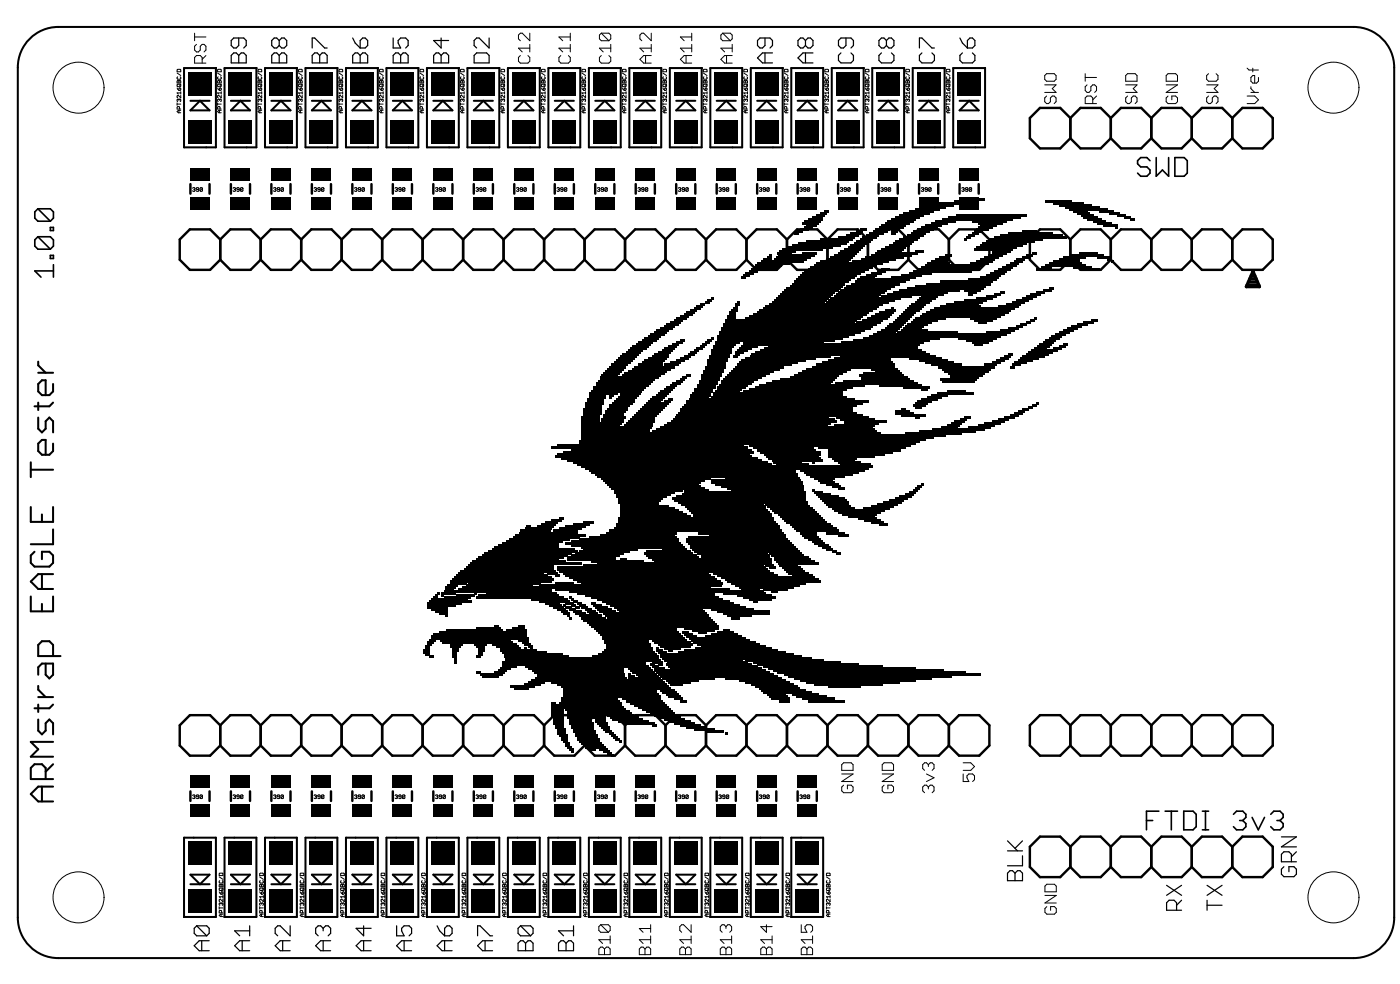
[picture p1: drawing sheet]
<svg xmlns="http://www.w3.org/2000/svg" width="88mm" height="62mm" viewBox="0 0 88 62" stroke-linecap="round" stroke-linejoin="round" font-family="sans-serif">
<g fill="none" stroke="#000" stroke-width=".13">
<path d="M2.1 2.2l.4-.3 .6-.1 .6-.1h81.2a2.54 2.54 0 0 1 2.6 2.5v53.4a2.54 2.54 0 0 1-2.6 2.5h-81.2a2.54 2.54 0 0 1-2.6-2.5v-53.4a2.54 2.54 0 0 1 1-2zM11.5 4.3h2v4.9h-2zM11.9 6.3h1.2M12.5 6.3l.6 .6h-1.2zM14.1 4.3h2v4.9h-2zM14.5 6.3h1.2M15.1 6.3l.6 .6h-1.2zM16.6 4.3h2v4.9h-2zM17 6.3h1.2M17.6 6.3l.6 .6h-1.2zM19.2 4.3h2v4.9h-2zM19.6 6.3h1.2"/>
<path d="M20.2 6.3l.6 .6h-1.2zM21.7 4.3h2v4.9h-2zM22.1 6.3h1.2M22.7 6.3l.6 .6h-1.2zM24.2 4.3h2v4.9h-2zM24.6 6.3h1.2M25.2 6.3l.6 .6h-1.2zM26.8 4.3h2v4.9h-2zM27.2 6.3h1.2M27.8 6.3l.6 .6h-1.2zM29.3 4.3h2v4.9h-2zM29.7 6.3h1.2"/>
<path d="M30.3 6.3l.6 .6h-1.2zM31.9 4.3h2v4.9h-2zM32.3 6.3h1.2M32.9 6.3l.6 .6h-1.2zM34.4 4.3h2v4.9h-2zM34.8 6.3h1.2M35.4 6.3l.6 .6h-1.2zM36.9 4.3h2v4.9h-2zM37.3 6.3h1.2M37.9 6.3l.6 .6h-1.2zM39.5 4.3h2v4.9h-2zM39.9 6.3h1.2"/>
<path d="M40.5 6.3l.6 .6h-1.2zM42 4.3h2v4.9h-2zM42.4 6.3h1.2M43 6.3l.6 .6h-1.2zM44.6 4.3h2v4.9h-2zM45 6.3h1.2M45 6.9l.6-.6 .6 .6zM46.8 20h7.2M47 19.9h7.1M47.1 4.3h2v4.9h-2zM47.3 19.7h7.1M47.5 6.3h1.2"/>
<path d="M47.5 19.6h7M47.5 16.5h2.1M47.7 19.5h7.1M47.8 16.4h2.7M47.9 19.3h7.1M48 19.2h7.2M48.1 6.3l.6 .6h-1.2zM48.3 19.1h7.1M48.4 19h3.3M48.6 18.8h3.3M48.6 16.3h2M48.7 18.7h3.3"/>
<path d="M48.7 16.2h2.1M48.8 18.6h3.3M48.8 16h2.3M48.9 18.5h3.3M49.1 18.3h3.3M49.1 15.7h2.5M49.2 18.2h3.4M49.3 18.1h3.4M49.3 15.5h2.9M49.6 17.9h3.3M49.6 4.3h2v4.9h-2zM49.7 17.8h3.3"/>
<path d="M49.7 15.4h3M49.8 17.7h3.5M49.9 17.6h3.5M50 6.3h1.2M50.1 17.4h3.5M50.1 15.3h3M50.2 17.3h3.6M50.3 17.2h3.7M50.5 17.1h3.8M50.6 15.2h2.7M50.6 6.3l.6 .6h-1.2zM50.7 16.9h3.8"/>
<path d="M50.8 16.8h4M51.1 16.7h3.9M51.2 16.5h4.2M51.5 15h2M51.9 19h3.9M52 18.8h4.2M52.1 18.7h4.5M52.2 4.3h2v4.9h-2zM52.4 18.6h2.8M52.5 18.5h2.8M52.6 6.3h1.2M52.6 18.3h2.9"/>
<path d="M52.7 18.2h3M53 18.1h2.9M53.1 17.9h3.1M53.2 6.3l.6 .6h-1.2zM53.4 17.8h3M53.5 16.4h2.3M53.6 17.7h3.2M53.8 17.6h3.3M54 16.3h2.2M54.3 16.2h2.4M54.6 16h2.6M54.7 4.3h2v4.9h-2z"/>
<path d="M54.9 15.9h2.7M55.1 6.3h1.2M55.7 18.5h3.5M55.7 6.3l.6 .6h-1.2zM56 18.3h3.5M56.4 18.2h3.8M56.9 18.1h4.9M57.3 4.3h2v4.9h-2zM57.3 17.1h3.7M57.4 17.9h4.5M57.6 16.9h3.7M57.7 6.3h1.2"/>
<path d="M57.7 19.9h5.1M57.8 19.7h5.2M57.8 16.8h3.7M58.1 19.6h5.2M58.1 17.8h4M58.1 16.7h3.7M58.3 6.3l.6 .6h-1.2zM58.3 19.5h5.1M58.6 19.3h5.1M59 19.2h2.5M59 17.7h3.3M59.1 13.8h4.4"/>
<path d="M59.3 19.1h2.1M59.5 13.6h4.5M59.8 4.3h2v4.9h-2zM60 13.5h4.4M60.2 6.3h1.2M60.8 6.3l.6 .6h-1.2zM61 13.9h2.2M61.1 15.7h2.4M61.3 15.5h2.5M61.5 15.4h2.7M61.6 15.3h2.8M61.9 15.2h3"/>
<path d="M62.1 15h3.3M62.4 14.9h4.6M62.8 14.8h3.9M63.3 14.6h2.8M65.6 16.7h2.5M65.8 16.5h2.1M66.5 12.9h2M66.8 13h2.2M67.1 13.1h2.4M67.2 16h2.1M1.9 29v.9M1.9 31.8v.9h1.4v-.9"/>
<path d="M1.9 37.4v1h1.4v-1M1.9 29.5h1.4M2.2 34.6l-.3 .3v.4l.3 .2h.9l.2-.2v-.4l-.2-.3h-.5v.5M2.4 26.2v.7l.2 .2 .3-.2v-.5l.2-.2 .2 .2v.7M2.4 22.7v.2l.5 .5M2.4 25.3v.4M2.4 23.4h.9M2.6 32.3v.4M2.6 36v1M2.6 37.9v.5M3.3 24.1v.5l-.2 .2h-.5l-.2-.2v-.5l.2-.2h.3v.9M3.3 27.8v.5l-.2 .2h-.5l-.2-.2v-.5l.2-.2h.3v.9"/>
<path d="M3.3 33.2v.9h-1.4M3.3 36h-.9l-.5 .5 .5 .5h.9M3.3 25.3l-.2 .2h-.9M26.8 37.9h2.2M27 37.8h2.6M27.1 39.9h6M27.1 37.6h2.3M27.2 39.8h5.9M27.6 39.7h5.5M27.9 37.1h6.7M28 39.5h3.5M28.2 36.5h6.4"/>
<path d="M28.4 36.4h6.3M28.5 36.2h6.1M28.6 36.1h5.7M28.7 37h5.9M28.7 36h5.4M28.9 35.9h5.9M29 36.9h15.6M29.1 35.7h5.6M29.2 36.7h4.2M29.2 35.6h5.5M29.4 36.6h4.5M29.4 35.5h5.3"/>
<path d="M29.5 35.3h7M29.6 35.2h5.9M29.9 37.5h5.4M29.9 35.1h5.2M30 37.4h5.1M30 35h5.3M30.3 34.8h5.3M30.4 34.7h5.5M30.5 37.3h4.5M30.6 34.6h5.6M30.9 34.5h5.2M31 34.3h4.1"/>
<path d="M31.3 34.2h3.8M31.5 34.1h3.6M31.8 33.9h3.5M31.9 33.8h3.8M32.2 33.7h4.2M32.3 33.6h4.4M32.6 33.4h3.6M33.3 37.6h2.3M33.8 36.7h11.5M34.6 28.1h12.3M34.8 37h11M34.8 28.6h12.4"/>
<path d="M35 35.7h13.2M35 35.6h13M35 28.5h12M35 28h11.6M35.1 35.9h13.2M35.2 28.7h12.3M35.3 36h9.2M35.3 28.4h12M35.5 36.1h9.1M35.5 34.1h7.2M35.6 35.1h3M35.6 35h3"/>
<path d="M35.6 28.9h12.2M35.7 37.1h12.2M35.7 36.2h9.2M35.9 34.8h3M35.9 34.2h6.9M35.9 33.9h6.7M35.9 28.2h11.3M36 36.4h9M36 29h12.2M36.1 34.7h3.1M36.2 37.3h8.7M36.2 36.5h9.1"/>
<path d="M36.2 29.1h12.2M36.4 34.6h3.1M36.4 33.8h6.2M36.4 27.9h21M36.4 27.7h21.3M36.5 27.6h21.6M36.5 36.6h8.9M36.5 34.3h6.5M36.5 29.2h18.3M36.5 27.5h22.1M36.5 27.3h22.8M36.5 27.2h18.8"/>
<path d="M36.5 27.1h4.3M36.5 27h4.3M36.5 26.8h4.4M36.5 26.7h2.4M36.5 26.6h2.5M36.6 38.9h8.1M36.6 35.5h11.3M36.6 34.5h3.4M36.7 37.4h8.2M36.7 29.4h17.8M36.9 39h8M37 39.2h8"/>
<path d="M37 33.7h5.5M37 29.5h12.9M37.1 39.3h8M37.1 37.5h8M37.1 35.2h3.3M37.1 29.6h12.8M37.1 24.6h3.2M37.2 39.4h5.3M37.2 24.4h3.2M37.2 24.3h3.4M37.4 39.5h5.1M37.4 29.8h12.7"/>
<path d="M37.4 24.2h3.3M37.4 24h3.4M37.5 39.7h5.1M37.5 37.6h7.9M37.5 35.3h10.9M37.5 29.9h12.6M37.5 23.9h3.4M37.6 39.8h5.1M37.6 33.6h4.7M37.6 23.8h3.5M37.6 23.7h3.7M37.8 39.9h5"/>
<path d="M37.8 37.8h8M37.8 30h6.8M37.9 38.5h6.5M37.9 30.1h6.3M38 38.6h6.5M38 37.9h8M38 33.4h4.5M38 30.3h6M38.1 38.8h6.5M38.1 30.4h5.8M38.3 38h8.1M38.3 33.3h10.8"/>
<path d="M38.3 30.5h5.7M38.4 30.6h5.8M38.5 38.1h8.3M38.5 33.2h10.4M38.5 30.9h3.8M38.5 30.8h4.3M38.6 33.1h10.3M38.6 32.9h10.2M38.6 31.2h3.2M38.6 31h3.5M38.8 38.3h5.3M38.8 32.8h9.9"/>
<path d="M38.8 32.7h9.8M38.8 32.6h9.8M38.8 31.5h2.5M38.8 31.4h2.6M38.8 31.3h2.8M38.9 38.4h5.3M38.9 32.4h4.4M38.9 32.3h4.2M38.9 32.2h3.9M38.9 32h3.7M38.9 31.9h3.4M38.9 31.8h3"/>
<path d="M38.9 31.7h2.4M39 23.5h2.4M39.2 23.4h2.5M39.4 23.3h2.4M39.7 23.2h2.4M39.8 23h2.5M40.4 34.7h3.1M40.6 34.8h3.1M40.6 34.6h2.7M40.7 35h3.2M40.9 35.1h7.5M40.9 27.1h14.1"/>
<path d="M41.1 35.2h7.3M41.2 27h13.7M41.4 26.8h13.4M41.7 26.7h10.3M41.8 26.6h10.3M42.1 26.5h10.4M42.2 31.3h8.4M42.2 26.3h10.2M42.3 31.4h8.3M42.3 26.2h9.7M42.5 31.2h8.1M42.5 26.1h11.6"/>
<path d="M42.6 31.5h8.1M42.6 25.9h11.2M42.7 31.7h5.2M42.7 25.8h10.8M42.7 25.7h10.8M42.8 31h7.8M42.8 25.6h10.7M43 39.4h2.1M43 31.8h5M43 30.9h7.6M43 25.4h10.8M43.1 33.9h6.5"/>
<path d="M43.1 33.8h6.3M43.1 31.9h4.9M43.1 25.3h11M43.1 25.2h11.4M43.2 34.1h6.5M43.2 33.7h6.1M43.2 32h5M43.2 25.1h10.4M43.3 34.3h6.6M43.3 34.2h6.5M43.3 32.2h5M43.5 34.5h6.6"/>
<path d="M43.5 32.4h4.9M43.5 32.3h4.9M43.6 34.6h6.6M43.7 34.7h4.5M43.9 33.4h5.3M44 35h4.3M44 34.8h4.3M44.2 39.9h2.3M44.5 33.6h4.8M44.6 38.3h2.7M44.6 30.3h5.7M44.6 30.1h5.6"/>
<path d="M44.6 24.9h8.5M44.7 36h3.9M44.7 24.8h8.2M44.7 24.7h8.2M44.9 30.4h5.4M45 38.4h3.3M45 36.1h3.8M45 21.4h7.4M45 21.2h7.9M45 21.1h8.3M45.1 21h8.5M45.1 20.9h8.9"/>
<path d="M45.3 36.2h5.8M45.3 30.5h5.2M45.3 23.9h2M45.3 20.7h9M45.3 20.6h9.3M45.4 38.5h2.9M45.4 37.3h2.6M45.4 23.8h2.1M45.4 20.5h9.4M45.4 20.4h9.6M45.5 36.4h5.8M45.5 30h4.7"/>
<path d="M45.5 23.7h2.3M45.5 20.2h8.1M45.5 20.1h8.3M45.6 36.5h5.9M45.6 30.6h4.9M45.6 23.5h2.4M45.8 23.4h2.5M45.9 36.6h4.7M45.9 30.8h4.6M45.9 23.3h2.7M46 23.2h2.9M46.1 36.7h4.1"/>
<path d="M46.1 23h3.1M46.3 37.4h2.1M46.3 22.9h3.4M46.4 36.9h3.4M46.4 22.8h3.7M46.5 22.6h4.1M46.6 37.5h2.1M46.6 24.6h6.3M46.6 21.6h11.1M46.6 21.5h5.1M46.8 22.5h4.4M47 28h10.2"/>
<path d="M47 24.4h6.1M47 22.4h5.1M47.2 22.3h11.1M47.3 28.1h3.8M47.4 24.3h6.1M47.4 22.1h10.7M47.5 28.2h3.7M47.7 28.4h3.8M47.7 24.2h6.6M47.7 22h10.1M47.9 28.5h3.6M47.9 21.9h9.7"/>
<path d="M48 31.7h2.7M48 28.6h3.3M48 24h4.1M48.2 31.8h2.6M48.2 28.7h3.3M48.2 21.8h9.4M48.3 34.7h2M48.3 31.9h2.7M48.4 34.8h2.1M48.4 32h2.7M48.4 28.9h3.2M48.4 23.9h3.8"/>
<path d="M48.6 35.1h2.2M48.6 35h2.1M48.6 32.2h2.6M48.7 35.2h2.4M48.7 29.1h2M48.8 35.3h2.5M48.8 32.3h2.5M48.9 32.4h2.6M48.9 23.8h3.5M49.1 32.6h2.5M49.2 32.7h2.5M49.3 32.8h2.6"/>
<path d="M49.6 32.9h2.5M49.6 23.7h2.9M49.7 33.1h2.5M49.8 33.2h2.7M49.8 23.5h2.8M49.9 33.3h2.7M50.1 23.4h2.8M50.2 29.5h4.1M50.3 23.3h2.8M50.5 29.6h3.4M50.6 29.8h2.9M50.6 23.2h2.8"/>
<path d="M50.8 29.9h2.2M51 23h5.2M51.2 22.9h5M51.3 28.1h5.5M51.6 22.8h4.4M52 28.6h2.9M52 28.5h3.5M52 28.4h4M52 28.2h4.6M52 22.6h3.9M52.4 32h3.1M52.4 26.7h2.5"/>
<path d="M52.4 24h5.2M52.4 22.5h3.5M52.5 26.2h2M52.6 32.2h2.7M52.7 26.3h2.2M52.7 22.4h6M52.7 21.5h5.3M52.9 32.3h2.1M52.9 23.9h4.4M53 26.6h2.2M53 26.5h2.7M53.5 21.4h4.8"/>
<path d="M53.9 23.5h2.8M54 23.8h3.1M54 23.7h2.9M54.1 23.4h2.5M54.1 21.2h4.9M54.5 21.1h8.3M54.8 21h8.4M55.2 24.2h2.6M56.3 20.9h3.8M56.8 27.2h3.6M57.1 22.5h2M57.7 27.1h3.6"/>
<path d="M58.5 27h3.3M58.8 24.7h2.3M58.8 23h3.6M59 23.8h2.3M59.1 23.9h2M59.1 23.2h3M59.2 23.3h2.8M59.5 23.4h2.3M59.6 23.5h2M60.1 21.2h2.4M2.4 45.1v.7l.2 .3 .3-.3v-.4l.2-.3 .2 .3v.7M2.4 43v.3l.5 .4"/>
<path d="M2.4 44.2v.5M2.4 43.7h.9M2.6 49.4v.9M2.9 48.9v-.7l-.3-.3h-.4l-.3 .3v.7h1.4M2.9 41.6v.7l.2 .3 .2-.3v-.7h-.7l-.2 .3v.4M3.3 49.4h-.9l-.5 .4 .5 .5h.9M3.3 47.9l-.4 .5M3.3 46.5h-1.4l.5 .5-.5 .5h1.4M3.3 41.2v-.7l-.2-.3h-.5l-.2 .3v.7h1.4M3.3 44.2l-.2 .2h-.9M11.5 52.6h2v4.9h-2zM11.9 55.5h1.2"/>
<path d="M11.9 54.9h1.2l-.6 .6zM14.1 52.6h2v4.9h-2zM14.5 55.5h1.2M14.5 54.9h1.2l-.6 .6zM16.6 52.6h2v4.9h-2zM17 55.5h1.2M17 54.9h1.2l-.6 .6zM19.2 52.6h2v4.9h-2zM19.6 55.5h1.2M19.6 54.9h1.2l-.6 .6zM21.7 52.6h2v4.9h-2zM22.1 55.5h1.2"/>
<path d="M22.1 54.9h1.2l-.6 .6zM24.2 52.6h2v4.9h-2zM24.6 55.5h1.2M24.6 54.9h1.2l-.6 .6zM26.8 52.6h2v4.9h-2zM27.1 40h6.1M27.2 55.5h1.2M27.2 54.9h1.2l-.6 .6zM27.6 40.2h4.4M27.7 40.3h4.5M29.3 52.6h2v4.9h-2zM29.7 55.5h1.2"/>
<path d="M29.7 54.9h1.2l-.6 .6zM31.4 40.8h2.3M31.5 41.7h9.1M31.5 41.6h9.1M31.5 40.9h2.8M31.7 41.4h9.7M31.7 41.3h9.6M31.7 41.2h4M31.7 41.1h3.6M31.9 52.6h2v4.9h-2zM32.3 55.5h1.2M32.3 54.9h1.2l-.6 .6z"/>
<path d="M32.9 41.8h7.8M33.2 41.9h6M33.3 42.7h8.3M33.4 42.1h5.8M33.6 42.6h5.7M33.6 42.2h5.6M33.7 42.5h5.5M33.7 42.3h5.5M34.4 52.6h2v4.9h-2zM34.6 44.4h4.6M34.6 44.2h4.4M34.6 42.8h7.1"/>
<path d="M34.8 55.5h1.2M34.8 54.9h1.2l-.6 .6zM35 43h6.8M35.1 44.1h3.9M35.2 44h3.7M35.2 43.9h3.6M35.2 43.1h6.7M35.3 43.7h6.1M35.3 43.6h6M35.3 43.5h5.9M35.3 43.3h5.9M35.3 43.2h6.8"/>
<path d="M35.5 44.5h3.8M35.6 45h2.4M35.6 44.9h2.4M35.6 44.7h4.1M35.6 44.6h3.9M36.9 52.6h2v4.9h-2zM37.1 41.2h4.2M37.3 55.5h1.2M37.3 54.9h1.2l-.6 .6zM37.5 41.1h3.7M37.8 40.9h3.3M37.8 40h5.2"/>
<path d="M37.9 40.8h3M37.9 40.3h2.8M37.9 40.2h2.8M38 40.7h2.9M38 40.6h2.8M38 40.4h2.8M39 43.9h2.4M39.3 44h2.3M39.4 42.6h2M39.5 52.6h2v4.9h-2zM39.5 44.1h2.2M39.8 44.2h2"/>
<path d="M39.9 55.5h1.2M39.9 54.9h1.2l-.6 .6zM40.9 40.2h2.2M41.1 42.1h6.9M41.1 40.3h2.2M41.2 42.2h7.1M41.3 42.3h7.3M41.3 40.4h2.2M41.4 42.5h7.4M41.4 41.2h8.9M41.4 41.1h8.4M41.6 42.6h3.3"/>
<path d="M41.6 41.3h9.4M41.7 41.4h4.9M41.8 42.7h2.1M41.8 41.7h5.4M41.8 41.6h5.1M41.9 41.8h5.6M42 52.6h2v4.9h-2zM42.1 41.9h5.7M42.4 55.5h1.2M42.4 54.9h1.2l-.6 .6zM42.6 40.9h6.7M43 40.8h5.8"/>
<path d="M43.2 40h3.6M43.3 40.2h3.7M43.5 40.3h3.9M43.6 40.7h4.8M43.7 40.4h4M44 40.6h4M44.6 52.6h2v4.9h-2zM45 55.5h1.2M45 54.9h1.2l-.6 .6zM45.5 42.6h3.6M46.4 42.7h2.9M46.8 42.8h2.8"/>
<path d="M46.8 41.4h4.9M47.1 52.6h2v4.9h-2zM47.2 43h2.6M47.3 41.6h5.4M47.4 43.1h2.7M47.5 55.5h1.2M47.5 54.9h1.2l-.6 .6zM47.5 41.7h6.4M47.7 43.2h2.5M47.8 43.3h2.8M47.9 43.5h3.1M47.9 41.8h7.5"/>
<path d="M48.2 41.9h9.2M48.6 42.1h10.6M48.8 42.2h11.8M49.2 42.3h12.3M49.4 42.5h10.3M49.6 52.6h2v4.9h-2zM49.8 42.6h8.7M50 55.5h1.2M50 54.9h1.2l-.6 .6zM50.2 42.7h7.2M50.3 43.9h2.1M50.6 42.8h5.8"/>
<path d="M50.7 44h2.3M51.1 43h4.3M52 43.1h2"/>
</g>
<g fill="none" stroke="#000" stroke-width=".1">
<path d="M2.4 13.1h.8l.2 .2v.4l-.2 .2M2.4 14.9h.8l.2 .1v.4l-.2 .2M2.4 14.9l-.2 .1v.4l.2 .2h.8M2.4 13.1l-.2 .2v.4l.2 .2h.8M2.4 14.9l.8 .7M2.4 13.1l.8 .8M3.2 14.3h.2v.2h-.2zM3.2 16h.2v.2h-.2zM3.4 17h-1.2l.4 .4M3.4 16.6v.8M72.2 10.1l-.2-.2h-.4l-.2 .2v.2l.2 .2h.4l.2 .2v.2l-.2 .2h-.4l-.2-.2M72.5 9.9v1.2l.4-.4 .4 .4v-1.2"/>
<path d="M73.7 9.9h.6l.2 .2v.8l-.2 .2h-.6zM71.9 51.5h.4M72.7 50.9h-.8v1.2M73.1 50.9h.8M73.5 50.9v1.2M74.3 50.9h.6l.2 .2v.8l-.2 .2h-.6zM75.4 50.9h.4M75.4 52.1h.4M75.6 50.9v1.2M77.4 51.1l.2-.2h.4l.2 .2v.2l-.2 .2M77.8 51.5h.2M78 51.5l.2 .2v.2l-.2 .2h-.4l-.2-.2"/>
<path d="M78.6 51.3l.4 .8 .3-.8M79.7 51.1l.2-.2h.4l.2 .2v.2l-.2 .2M80.1 51.5h.2M80.3 51.5l.2 .2v.2l-.2 .2h-.4l-.2-.2"/>
</g>
<g fill="none" stroke="#000" stroke-width=".08">
<path d="M14.5 3.5l.2-.2h.1l.2 .2 .1-.2h.2l.1 .2v.4h-.9zM15 2.4v.5l-.2 .1h-.1l-.2-.1v-.4l.2-.1h.6l.1 .1v.4l-.1 .1M15 3.5v.4M17 3.5l.2-.2h.2l.1 .2 .2-.2h.1l.2 .2v.4h-1zM17.5 2.5l-.1-.1h-.2l-.2 .1v.4l.2 .1h.2l.1-.1M17.5 2.5l.2-.1h.1l.2 .1v.4l-.2 .1h-.1l-.2-.1M17.5 2.5v.4M17.5 3.5v.4M19.6 3.5l.1-.2h.2l.2 .2 .1-.2h.2l.1 .2v.4h-.9zM19.6 3v-.6h.1l.7 .6h.1M20.1 3.5v.4M22.1 3.5l.2-.2h.1l.2 .2 .2-.2h.1l.2 .2v.4h-1z"/>
<path d="M22.1 2.4l.2 .3 .3 .3M22.6 3.5v.4M22.8 2.4h.1l.2 .1v.4l-.2 .1h-.3v-.5zM24.7 3.5l.1-.2h.2l.1 .2 .2-.2h.2l.1 .2v.4h-.9zM24.7 2.4v.6h.4l-.1-.3v-.2l.1-.1h.4l.1 .1v.4l-.1 .1M25.1 3.5v.4M27.2 3.5l.2-.2h.1l.2 .2 .1-.2h.2l.1 .2v.4h-.9zM27.7 2.4v.6l-.5-.5h.9M27.7 3.5v.4M29.7 3.5l.2-.2h.6l.2 .2v.4h-1zM30.7 2.4v.6l-.6-.6h-.2l-.2 .1v.4l.2 .1M48 2.4v.5l-.2 .1h-.1l-.2-.1v-.4l.2-.1h.6l.2 .1v.4l-.2 .1"/>
<path d="M48 3.3v.6M48.5 3.3h-.7l-.3 .3 .3 .3h.7M50.5 2.5l-.1-.1h-.2l-.1 .1v.4l.1 .1h.2l.1-.1M50.5 2.5l.2-.1h.2l.1 .1v.4l-.1 .1h-.2l-.2-.1M50.5 2.5v.4M50.5 3.3v.6M51 3.3h-.6l-.3 .3 .3 .3h.6M52.8 3.3l-.2 .2v.3l.2 .1h.6l.1-.1v-.3l-.1-.2M53.1 2.4v.5l-.2 .1h-.1l-.2-.1v-.4l.2-.1h.6l.1 .1v.4l-.1 .1M55.3 3.3l-.2 .2v.3l.2 .1h.6l.2-.1v-.3l-.2-.2M55.6 2.5l-.1-.1h-.2l-.2 .1v.4l.2 .1h.2l.1-.1M55.6 2.5l.2-.1h.1l.2 .1v.4l-.2 .1h-.1l-.2-.1"/>
<path d="M55.6 2.5v.4M57.7 3v-.6h.1l.7 .6h.1M57.8 3.3l-.1 .2v.3l.1 .1h.7l.1-.1v-.3l-.1-.2M60.2 2.4l.2 .3 .3 .3M60.4 3.3l-.2 .2v.3l.2 .1h.6l.2-.1v-.3l-.2-.2M60.7 2.5l.2-.1h.1l.2 .1v.4l-.2 .1h-.3zM12.3 58.1l-.1 .1v.4l.1 .1h.7M12.3 58.1h.7l.1 .1v.4l-.1 .1M12.3 58.1l.7 .6M12.7 59v.6M13.1 59h-.6l-.3 .3 .3 .3h.6M15.2 59v.6"/>
<path d="M15.7 59h-.7l-.3 .3 .3 .3h.7M15.7 58.4h-1l.3 .3M15.7 58.1v.6M17.7 59v.6M18.2 59h-.6l-.3 .3 .3 .3h.6M18.2 58.1v.6l-.6-.6h-.2l-.1 .1v.4l.1 .1M20.3 58.2l-.2-.1h-.1l-.2 .1v.4l.2 .1M20.3 58.2l.1-.1h.2l.1 .1v.4l-.1 .1M20.3 58.2v.2M20.3 59v.6M20.7 59h-.6l-.3 .3 .3 .3h.6M22.8 58.1v.6l-.5-.5h1"/>
<path d="M22.8 59v.6M23.3 59h-.6l-.4 .3 .4 .3h.6M24.9 58.1v.6h.5l-.2-.3v-.2l.2-.1h.3l.1 .1v.4l-.1 .1M25.4 59v.6M25.8 59h-.6l-.3 .3 .3 .3h.6M27.4 58.1l.2 .3 .3 .3M27.9 59v.6M28.1 58.1h.1l.2 .1v.4l-.2 .1h-.3v-.5zM28.4 59h-.7l-.3 .3 .3 .3h.7M30 58.7v-.6h.1l.6 .6h.2M30.4 59v.6M30.9 59h-.6l-.3 .3 .3 .3h.6"/>
<path d="M32.7 59h.1l.2 .2 .1-.2h.2l.1 .2v.4h-.9v-.4zM32.7 58.1l-.2 .1v.4l.2 .1h.6M32.7 58.1h.6l.1 .1v.4l-.1 .1M32.7 58.1l.6 .6M33 59.2v.4M35.2 59h.2l.1 .2 .2-.2h.1l.2 .2v.4h-1v-.4zM35.5 59.2v.4M36 58.4h-1l.4 .3M36 58.1v.6M63.2 54.8l.2-.2h.1l.2 .2 .1-.2h.2l.2 .2v.5h-1zM63.2 53.4h1M63.2 52.8l.6 .6"/>
<path d="M63.7 54.8v.5M64.2 53.7v.6h-1M64.2 52.8l-.5 .4M73.2 55.5l.9 .7M73.8 57.1v-.5l-.1-.1h-.3l-.2 .1v.5h.9M74.1 56.5l-.3 .3M74.1 55.5l-.9 .7M75.7 56.8h1M75.7 56.5v.6M75.7 55.5l1 .7M76.7 55.5l-1 .7M80.4 52.5h.9l-.9 .6h.9"/>
<path d="M80.6 54.4l-.2 .1v.3l.2 .2h.6l.1-.2v-.3l-.1-.1h-.3v.3M81 54.1v-.5l-.1-.2h-.3l-.2 .2v.5h.9M81.3 53.4l-.3 .4"/>
</g>
<g fill="none" stroke="#000" stroke-width=".06">
<path d="M11.1 5.5l.1 .2M11.1 5.1h.2v.1h-.2zM11.1 6.5v.1M11.1 6.5h.2M11.1 4.6l.2 .1M11.2 4.4h.1v.1h-.2zM11.2 5.3h.1v.1h-.1zM11.2 4.8v.2l.1-.1v-.1M11.2 5.1v.1M11.2 6.3h.1M11.2 6.9v.2M11.2 6.3h-.1l.1 .1"/>
<path d="M11.2 6.3h.1v.1M11.3 5.5v.1v.1h-.1zM11.3 6.8v-.1h-.1l-.1 .1h.2M11.3 6.9l-.2 .1 .2 .1M11.3 6v.1l-.1-.1h-.1l.1 .1M11.3 5.8v.1M11.3 5.8h-.2l.1 .1M11.3 5.3v.1M12.1 11.8h.1v.1M12.2 11.9h.1M12.2 11.9v.1h-.1M12.2 2.1v.5"/>
<path d="M12.2 2.3h.7M12.3 2.8l-.1 .1v.2l.1 .2 .3-.2v-.2l.1-.1 .2 .1v.2l-.1 .2M12.5 11.9h-.2l.1-.1h.1v.2h-.2M12.7 4v-.4l-.1-.1h-.3l-.1 .1v.4h.7M12.7 11.8v.2h-.1M12.7 11.8h-.1v.2M12.7 11.8l-.1 .2M12.9 3.5l-.2 .2M13.7 5.5l.1 .2M13.7 6.5h.2M13.7 5.1h.1l.1 .1h-.2zM13.7 6.5v.1"/>
<path d="M13.7 4.6l.2 .1M13.7 5.3h.1l.1 .1h-.2zM13.7 4.8v.2l.2-.1-.1-.1M13.7 4.4h.1l.1 .1h-.2zM13.8 6.3h-.1v.1M13.8 6.3h.1l-.1 .1M13.8 5.1v.1M13.8 6.3h.1M13.8 6.9v.2M13.8 6.8v-.1h-.1v.1h.2M13.8 5.5l.1 .1-.1 .1zM13.9 6.9l-.2 .1 .2 .1"/>
<path d="M13.9 6v.1l-.2-.1v.1M13.9 5.8h-.2v.1M13.9 5.8v.1M13.9 5.3l-.1 .1M14.6 11.8h.1v.1M14.7 11.9h.1M14.7 11.9v.1h-.1M15 11.9h-.1v-.1h.1v.2h-.1M15.2 11.8h-.1v.2M15.2 11.8v.2h-.1M15.2 11.8l-.1 .2M16.2 6.5h.2"/>
<path d="M16.2 5.1h.2v.1h-.2zM16.2 6.5v.1M16.2 5.5l.1 .2M16.2 4.6l.2 .1M16.2 5.3h.2v.1h-.2zM16.2 4.8v.2l.2-.1v-.1M16.2 4.4h.2v.1h-.2zM16.3 6.3h-.1v.1M16.3 6.3h.1v.1M16.3 5.1v.1M16.3 6.3h.1M16.3 6.9v.2"/>
<path d="M16.3 6.8v-.1h-.1v.1h.2M16.3 5.5l.1 .1v.1h-.1zM16.4 6.9l-.2 .1 .2 .1M16.4 6v.1l-.1-.1h-.1v.1M16.4 5.8h-.2l.1 .1M16.4 5.8v.1M16.4 5.3l-.1 .1M17.2 11.8h.1v.1M17.2 11.9h.1M17.3 11.9v.1h-.1M17.5 11.9h-.1v-.1h.1v.2h-.1M17.8 11.8h-.2v.2"/>
<path d="M17.8 11.8v.2h-.2M17.8 11.8l-.2 .2M18.7 6.5h.3M18.7 5.1h.2l.1 .1h-.3zM18.7 6.5v.1M18.7 5.5l.1 .2M18.7 4.6l.3 .1M18.8 4.8v.2l.2-.1-.1-.1M18.8 5.3h.1l.1 .1h-.2zM18.8 4.4h.1l.1 .1h-.3zM18.8 6.3h-.1l.1 .1M18.8 6.3h.2l-.1 .1"/>
<path d="M18.8 5.1v.1M18.8 6.3h.1M18.8 6.9v.2M18.9 6.8v-.1h-.1l-.1 .1h.3M18.9 5.5l.1 .1-.1 .1h-.1zM19 6.9l-.3 .1 .3 .1M19 6v.1l-.2-.1h-.1l.1 .1M19 5.8h-.3l.1 .1M19 5.8v.1M19 5.3l-.1 .1M19.7 11.8h.1v.1M19.8 11.9h.1"/>
<path d="M19.8 11.9v.1h-.1M20.1 11.9h-.2l.1-.1h.1v.2h-.2M20.3 11.8h-.1v.2M20.3 11.8v.2h-.1M20.3 11.8l-.1 .2M21.3 6.5h.2M21.3 5.1h.2v.1h-.2zM21.3 6.5v.1M21.3 5.5l.1 .2M21.3 4.6l.2 .1M21.3 4.8v.2l.2-.1v-.1M21.3 5.3h.2v.1h-.2z"/>
<path d="M21.3 4.4h.2v.1h-.2zM21.4 6.3h-.1v.1M21.4 6.3h.1v.1M21.4 5.1v.1M21.4 6.3h.1M21.4 6.9v.2M21.4 6.8v-.1h-.1v.1h.2M21.4 5.5l.1 .1v.1h-.1zM21.5 6.9l-.2 .1 .2 .1M21.5 6v.1l-.2-.1v.1M21.5 5.8h-.2v.1M21.5 5.8v.1"/>
<path d="M21.5 5.3l-.1 .1M22.2 11.8h.2v.1M22.3 11.9h.1M22.4 11.9v.1h-.2M22.6 11.9h-.1v-.1h.1v.2h-.1M22.9 11.8h-.2v.2M22.9 11.8v.2h-.2M22.9 11.8l-.2 .2M23.8 5.5l.1 .2M23.8 6.5h.2M23.8 5.1h.2v.1h-.2zM23.8 6.5v.1"/>
<path d="M23.8 4.6l.2 .1M23.9 4.8v.2l.1-.1v-.1M23.9 5.3h.1v.1h-.1zM23.9 4.4h.1v.1h-.2zM23.9 6.3h-.1l.1 .1M23.9 6.3h.1v.1M23.9 5.1v.1M23.9 6.3h.1M23.9 6.9v.2M24 6.8v-.1h-.1l-.1 .1h.2M24 5.5v.1v.1h-.1zM24 6.9l-.2 .1 .2 .1"/>
<path d="M24 6v.1l-.1-.1h-.1l.1 .1M24 5.8h-.2l.1 .1M24 5.8v.1M24 5.3v.1M24.8 11.8h.1v.1M24.9 11.9h.1M24.9 11.9v.1h-.1M25.2 11.9h-.2l.1-.1h.1v.2h-.2M25.4 11.8h-.1v.2M25.4 11.8v.2h-.1M25.4 11.8l-.1 .2M26.4 6.5h.2"/>
<path d="M26.4 5.1h.1l.1 .1h-.2zM26.4 6.5v.1M26.4 5.5l.1 .2M26.4 4.6l.2 .1M26.4 4.8v.2l.2-.1-.1-.1M26.4 5.3h.1l.1 .1h-.2zM26.4 4.4h.1l.1 .1h-.2zM26.5 6.3h-.1v.1M26.5 6.3h.1l-.1 .1M26.5 5.1v.1M26.5 6.3h.1M26.5 6.9v.2"/>
<path d="M26.5 6.8v-.1h-.1v.1h.2M26.5 5.5l.1 .1-.1 .1zM26.6 6.9l-.2 .1 .2 .1M26.6 6v.1l-.2-.1v.1M26.6 5.8h-.2v.1M26.6 5.8v.1M26.6 5.3l-.1 .1M27.3 11.8h.1v.1M27.4 11.9h.1M27.4 11.9v.1h-.1M27.7 11.9h-.1v-.1h.1v.2h-.1M27.9 11.8h-.1v.2"/>
<path d="M27.9 11.8v.2h-.1M27.9 11.8l-.1 .2M28.9 6.5h.2M28.9 5.1h.2v.1h-.2zM28.9 6.5v.1M28.9 5.5l.1 .2M28.9 4.6l.2 .1M28.9 4.8v.2l.2-.1v-.1M28.9 5.3h.2v.1h-.2zM28.9 4.4h.2v.1h-.2zM29 6.3h-.1v.1M29 6.3h.1v.1"/>
<path d="M29 5.1v.1M29 6.3h.1M29 6.9v.2M29 5.5l.1 .1v.1h-.1zM29 6.8v-.1h-.1v.1h.2M29.1 6.9l-.2 .1 .2 .1M29.1 6v.1l-.1-.1h-.1v.1M29.1 5.8h-.2l.1 .1M29.1 5.8v.1M29.1 5.3l-.1 .1M29.9 11.8h.1v.1M29.9 11.9h.1"/>
<path d="M30 11.9v.1h-.1M30.2 11.9h-.1v-.1h.1v.2h-.1M30.5 11.8h-.2v.2M30.5 11.8v.2h-.2M30.5 11.8l-.2 .2M31.4 6.5h.3M31.4 5.1h.2l.1 .1h-.3zM31.4 6.5v.1M31.4 5.5l.1 .2M31.4 4.6l.3 .1M31.5 5.3h.1l.1 .1h-.2zM31.5 4.8v.2l.2-.1-.1-.1"/>
<path d="M31.5 4.4h.1l.1 .1h-.3zM31.5 6.3h-.1l.1 .1M31.5 6.3h.2l-.1 .1M31.5 5.1v.1M31.5 6.3h.1M31.5 6.9v.2M31.6 6.8v-.1h-.1l-.1 .1h.3M31.6 5.5l.1 .1-.1 .1h-.1zM31.7 6.9l-.3 .1 .3 .1M31.7 6v.1l-.2-.1h-.1l.1 .1M31.7 5.8h-.3l.1 .1M31.7 5.8v.1"/>
<path d="M31.7 5.3l-.1 .1M32.4 11.8h.1v.1M32.5 11.9h.1M32.5 11.9v.1h-.1M32.6 3.5l-.1 .1v.2l.1 .2h.5l.1-.2v-.2l-.1-.1M32.8 11.9h-.2l.1-.1h.1v.2h-.2M33 11.8h-.1v.2M33 11.8v.2h-.1M33 11.8l-.1 .2M33.2 2.1v.5l-.4-.5-.3 .1v.2l.1 .2M33.2 2.8v.5M33.2 3h-.7l.3 .3"/>
<path d="M34 5.5l.1 .2M34 6.5h.2M34 5.1h.2v.1h-.2zM34 6.5v.1M34 4.6l.2 .1M34 5.3h.2v.1h-.2zM34 4.8v.2l.2-.1v-.1M34 4.4h.2v.1h-.2zM34.1 6.3h-.1v.1M34.1 6.3h.1v.1M34.1 5.1v.1M34.1 6.3h.1"/>
<path d="M34.1 6.9v.2M34.1 5.5l.1 .1v.1h-.1zM34.1 6.8v-.1h-.1v.1h.2M34.2 6.9l-.2 .1 .2 .1M34.2 6v.1l-.2-.1v.1M34.2 5.8h-.2v.1M34.2 5.8v.1M34.2 5.3l-.1 .1M34.9 11.8h.2v.1M35 11.9h.1M35.1 11.9v.1h-.2M35.2 3.5l-.1 .1v.2l.1 .2h.5l.1-.2v-.2l-.1-.1"/>
<path d="M35.3 11.9h-.1v-.1h.1v.2h-.1M35.6 11.8h-.2v.2M35.6 11.8v.2h-.2M35.6 11.8l-.2 .2M35.8 2.3h-.7l.2 .3M35.8 3h-.7l.2 .3M35.8 2.1v.5M35.8 2.8v.5M36.5 5.5l.1 .2M36.5 6.5h.2M36.5 6.5v.1M36.5 4.6l.2 .1"/>
<path d="M36.6 4.8v.2h.1v-.2M36.6 5.3h.1v.1h-.1zM36.6 5.1h.1v.1h-.2zM36.6 4.4h.1v.1h-.2zM36.6 6.3h-.1l.1 .1M36.6 6.3h.1v.1M36.6 5.1v.1M36.6 6.3h.1M36.6 6.9v.2M36.7 5.5v.1v.1h-.1zM36.7 6.8v-.1h-.1l-.1 .1h.2M36.7 5.8h-.2l.1 .1"/>
<path d="M36.7 6.9l-.2 .1 .2 .1M36.7 6v.1l-.1-.1h-.1l.1 .1M36.7 5.8v.1M36.7 5.3v.1M37.5 11.8h.1v.1M37.6 11.9h.1M37.6 11.9v.1h-.1M37.7 3.5l-.1 .1v.2l.1 .2h.5l.1-.2v-.2l-.1-.1M37.7 2.1h.5l.1 .1v.2l-.1 .2M37.7 2.1l-.1 .1v.2l.1 .2h.5M37.7 2.1l.5 .5M37.9 11.9h-.1v-.1h.1v.2h-.2"/>
<path d="M38.1 11.8h-.1v.2M38.1 11.8v.2h-.1M38.1 11.8l-.1 .2M38.3 3h-.7l.2 .3M38.3 2.8v.5M39.1 6.5h.2M39.1 6.5v.1M39.1 5.5l.1 .2M39.1 4.6l.2 .1M39.1 4.8v.2h.1v-.2M39.1 5.3h.1l.1 .1h-.2zM39.1 5.1h.1l.1 .1h-.2z"/>
<path d="M39.1 4.4h.1l.1 .1h-.2zM39.2 6.3h-.1v.1M39.2 6.3h.1l-.1 .1M39.2 5.1v.1M39.2 6.3h.1M39.2 6.9v.2M39.2 6.8v-.1h-.1v.1h.2M39.2 5.5l.1 .1-.1 .1zM39.3 6.9l-.2 .1 .2 .1M39.3 6v.1l-.2-.1v.1M39.3 5.8h-.2v.1M39.3 5.8v.1"/>
<path d="M39.3 5.3l-.1 .1M40 11.8h.1v.1M40.1 11.9h.1M40.1 11.9v.1h-.1M40.4 11.9h-.1v-.1h.1v.2h-.1M40.5 3.5v.5M40.6 11.8h-.1v.2M40.6 11.8v.2h-.1M40.6 11.8l-.1 .2M40.9 3.5h-.5l-.3 .2 .3 .3h.5M40.9 3h-.8l.3 .3M40.9 2.1v.5l-.5-.5-.3 .1v.2l.2 .2"/>
<path d="M40.9 2.8v.5M41.6 6.5h.2M41.6 6.5v.1M41.6 5.5l.1 .2M41.6 4.6l.2 .1M41.6 4.8v.2h.2v-.2M41.6 5.3h.2v.1h-.2zM41.6 5.1h.2v.1h-.2zM41.6 4.4h.2v.1h-.2zM41.7 6.3h-.1v.1M41.7 6.3h.1v.1M41.7 5.1v.1"/>
<path d="M41.7 6.3h.1M41.7 6.9v.2M41.7 6.8v-.1h-.1v.1h.2M41.7 5.5l.1 .1v.1h-.1zM41.8 6.9l-.2 .1 .2 .1M41.8 6v.1l-.1-.1h-.1v.1M41.8 5.8h-.2l.1 .1M41.8 5.8v.1M41.8 5.3l-.1 .1M42.6 11.8h.1v.1M42.6 11.9h.1M42.7 11.9v.1h-.1"/>
<path d="M42.9 11.9h-.1v-.1h.1v.2h-.1M43 3.5v.5M43.2 11.8h-.2v.2M43.2 11.8v.2h-.2M43.2 11.8l-.2 .2M43.4 3.5h-.5l-.2 .2 .2 .3h.5M43.4 2.3h-.7l.2 .3M43.4 3h-.7l.2 .3M43.4 2.1v.5M43.4 2.8v.5M44.1 6.5h.3M44.1 6.5v.1"/>
<path d="M44.1 5.5l.1 .2M44.1 4.6l.3 .1M44.2 4.8v.2h.1v-.2M44.2 5.3h.1l.1 .1h-.2zM44.2 5.1h.1l.1 .1h-.3zM44.2 4.4h.1l.1 .1h-.3zM44.2 6.3h-.1l.1 .1M44.2 6.3h.2l-.1 .1M44.2 5.1v.1M44.2 6.3h.1M44.2 6.9v.2M44.3 6.8v-.1h-.1l-.1 .1h.3"/>
<path d="M44.3 5.5l.1 .1-.1 .1h-.1zM44.4 6.9l-.3 .1 .3 .1M44.4 5.8h-.3l.1 .1M44.4 6v.1l-.2-.1h-.1l.1 .1M44.4 5.8v.1M44.4 5.3l-.1 .1M45.1 11.8h.1v.1M45.2 11.9h.1M45.2 11.9v.1h-.1M45.3 2.1h.5l.1 .1v.2l-.1 .2M45.3 2.1l-.1 .1v.2l.1 .2h.5M45.3 2.1l.5 .5"/>
<path d="M45.5 11.9h-.2l.1-.1h.1v.2h-.2M45.6 3.5v.5M45.7 11.8h-.1v.2M45.7 11.8v.2h-.1M45.7 11.8l-.1 .2M45.9 3.5h-.4l-.3 .2 .3 .3h.4M45.9 3h-.7l.3 .3M45.9 2.8v.5M46.7 5.5l.1 .2M46.7 6.5h.2M46.7 6.5v.1M46.7 4.6l.2 .1"/>
<path d="M46.7 4.8v.2h.2v-.2M46.7 5.3h.2v.1h-.2zM46.7 5.1h.2v.1h-.2zM46.7 4.4h.2v.1h-.2zM46.8 6.3h-.1v.1M46.8 6.3h.1v.1M46.8 5.1v.1M46.8 6.3h.1M46.8 6.9v.2M46.8 6.8v-.1h-.1v.1h.2M46.8 5.5l.1 .1v.1h-.1zM46.9 6.9l-.2 .1 .2 .1"/>
<path d="M46.9 6v.1l-.2-.1v.1M46.9 5.8h-.2v.1M46.9 5.8v.1M46.9 5.3l-.1 .1M47.6 11.8h.2v.1M47.7 11.9h.1M47.8 11.9v.1h-.2M48 11.9h-.1v-.1h.1v.2h-.1M48.3 11.8h-.2v.2M48.3 11.8v.2h-.2M48.3 11.8l-.2 .2M49.2 5.5l.1 .2"/>
<path d="M49.2 6.5h.2M49.2 6.5v.1M49.2 4.6l.2 .1M49.3 4.8v.2h.1v-.2M49.3 5.3h.1v.1h-.1zM49.3 5.1h.1v.1h-.2zM49.3 4.4h.1v.1h-.2zM49.3 6.3h-.1l.1 .1M49.3 6.3h.1v.1M49.3 5.1v.1M49.3 6.3h.1M49.3 6.9v.2"/>
<path d="M49.4 6.8v-.1h-.1l-.1 .1h.2M49.4 5.5v.1v.1h-.1zM49.4 6.9l-.2 .1 .2 .1M49.4 6v.1l-.1-.1h-.1l.1 .1M49.4 5.8h-.2l.1 .1M49.4 5.8v.1M49.4 5.3v.1M50.2 11.8h.1v.1M50.3 11.9h.1M50.3 11.9v.1h-.1M50.6 11.9h-.1v-.1h.1v.2h-.2M50.8 11.8h-.1v.2"/>
<path d="M50.8 11.8v.2h-.1M50.8 11.8l-.1 .2M51.8 6.5h.2M51.8 6.5v.1M51.8 5.5l.1 .2M51.8 4.6l.2 .1M51.8 4.8v.2h.1v-.2M51.8 5.3h.1l.1 .1h-.2zM51.8 5.1h.1l.1 .1h-.2zM51.8 4.4h.1l.1 .1h-.2zM51.9 6.3h-.1v.1M51.9 6.3h.1l-.1 .1"/>
<path d="M51.9 5.1v.1M51.9 6.3h.1M51.9 6.9v.2M51.9 6.8v-.1h-.1v.1h.2M51.9 5.5l.1 .1-.1 .1zM52 6.9l-.2 .1 .2 .1M52 6v.1l-.2-.1v.1M52 5.8h-.2v.1M52 5.8v.1M52 5.3l-.1 .1M52.7 11.8h.1v.1M52.8 11.9h.1"/>
<path d="M52.8 11.9v.1h-.1M53.1 11.9h-.1v-.1h.1v.2h-.1M53.3 11.8h-.1v.2M53.3 11.8l-.1 .2M53.3 11.8v.2h-.1M54.3 6.5h.2M54.3 6.5v.1M54.3 5.5l.1 .2M54.3 4.6l.2 .1M54.3 4.8v.2h.2v-.2M54.3 5.3h.2v.1h-.2zM54.3 5.1h.2v.1h-.2z"/>
<path d="M54.3 4.4h.2v.1h-.2zM54.4 6.3h-.1v.1M54.4 6.3h.1v.1M54.4 5.1v.1M54.4 6.3h.1M54.4 6.9v.2M54.4 6.8v-.1h-.1v.1h.2M54.4 5.5l.1 .1v.1h-.1zM54.5 6.9l-.2 .1 .2 .1M54.5 6v.1l-.1-.1h-.1v.1M54.5 5.8h-.2l.1 .1M54.5 5.8v.1"/>
<path d="M54.5 5.3l-.1 .1M55.3 11.8h.1v.1M55.3 11.9h.1M55.4 11.9v.1h-.1M55.6 11.9h-.1v-.1h.1v.2h-.1M55.9 11.8h-.2v.2M55.9 11.8v.2h-.2M55.9 11.8l-.2 .2M56.8 6.5h.3M56.8 6.5v.1M56.8 5.5l.1 .2M56.8 4.6l.3 .1"/>
<path d="M56.9 4.8v.2h.1v-.2M56.9 5.3h.1l.1 .1h-.2zM56.9 5.1h.1l.1 .1h-.3zM56.9 4.4h.1l.1 .1h-.3zM56.9 6.3h-.1l.1 .1M56.9 6.3h.2l-.1 .1M56.9 5.1v.1M56.9 6.3h.1M56.9 6.9v.2M57 6.8v-.1h-.1l-.1 .1h.3M57 5.5l.1 .1-.1 .1h-.1zM57.1 6.9l-.3 .1 .3 .1"/>
<path d="M57.1 6v.1l-.2-.1h-.1l.1 .1M57.1 5.8h-.3l.1 .1M57.1 5.8v.1M57.1 5.3l-.1 .1M57.8 11.8h.1v.1M57.9 11.9h.1M57.9 11.9v.1h-.1M58.2 11.9h-.2l.1-.1h.1v.2h-.2M58.4 11.8h-.1v.2M58.4 11.8v.2h-.1M58.4 11.8l-.1 .2M59.4 6.5h.2"/>
<path d="M59.4 6.5v.1M59.4 5.5l.1 .2M59.4 4.6l.2 .1M59.4 4.8v.2h.2v-.2M59.4 5.3h.2v.1h-.2zM59.4 5.1h.2v.1h-.2zM59.4 4.4h.2v.1h-.2zM59.5 6.3h-.1v.1M59.5 6.3h.1v.1M59.5 5.1v.1M59.5 6.3h.1M59.5 6.9v.2"/>
<path d="M59.5 6.8v-.1h-.1v.1h.2M59.5 5.5l.1 .1v.1h-.1zM59.6 6.9l-.2 .1 .2 .1M59.6 6v.1l-.2-.1v.1M59.6 5.8h-.2v.1M59.6 5.8v.1M59.6 5.3l-.1 .1M60.3 11.8h.2v.1M60.4 11.9h.1M60.5 11.9v.1h-.2M60.7 11.9h-.1v-.1h.1v.2h-.1M61 11.8h-.2v.2"/>
<path d="M61 11.8v.2h-.2M61 11.8l-.2 .2M65.5 5.3h.8l-.3 .3 .3 .2h-.8M65.7 6l-.2 .1v.3l.2 .1 .2-.1v-.3l.1-.1 .3 .1v.3l-.2 .1M65.7 4.6h.4l.2 .1v.3l-.2 .1h-.4l-.2-.1v-.3zM68.1 4.6v.5M68.1 4.9h.7M68.2 5.3l-.1 .1v.3l.1 .1 .2-.1v-.3l.2-.1 .2 .1v.3l-.1 .1M68.6 6.5v-.4l-.2-.1h-.2l-.1 .1v.4h.7M68.8 6l-.2 .3M70.6 5.3h.7l-.2 .3 .2 .2h-.7M70.7 6l-.1 .1v.3l.1 .1 .3-.1v-.3l.1-.1 .2 .1v.3l-.1 .1"/>
<path d="M70.7 4.6h.5l.1 .1v.4h-.7v-.4zM73.2 5.3h.7l-.7 .5h.7M73.3 6l-.1 .1v.3l.1 .1h.5l.1-.1v-.3l-.1-.1h-.3v.3M73.3 4.6h.5l.1 .1v.4h-.7v-.4zM75.7 5.3h.7l-.2 .3 .2 .2h-.7M75.8 6l-.1 .1v.3l.1 .1h.1l.2-.1v-.3l.2-.1 .1 .1v.3l-.1 .1M75.8 4.6l-.1 .1v.3l.1 .1h.5l.1-.1v-.3l-.1-.1M78.2 6h.5l.3 .3-.3 .2h-.5M78.2 4.3l.2 .1h.6M78.5 5.8h.5M78.5 5.4v.2l.2 .2M78.6 4.3v.2"/>
<path d="M79 4.9v.2l-.2 .1h-.2l-.1-.1v-.2l.2-.2v.5M12.1 49.9h.1v.1M12.2 50h.1M12.2 50v.1h-.1M12.5 50h-.1v-.1h.1v.2h-.2M12.7 49.9v.2h-.1M12.7 49.9h-.1v.2M12.7 49.9l-.1 .2M13.8 56.9v.1M13.8 57h.2M13.8 56l.1 .1M13.8 55l.2 .2"/>
<path d="M13.8 55.5h.1l.1 .1h-.2zM13.8 55.7h.1l.1 .1-.2 .1zM13.8 54.8h.1l.1 .1h-.2zM13.8 55.2v.2h.1v-.2M13.9 56.7h-.1v.1M13.9 56.7h.1l-.1 .1M13.9 55.5v.1M13.9 56.7h.1M13.9 57.4v.1M13.9 56h.1l-.1 .1zM13.9 57.3v-.2l-.1 .1v.1h.2M14 57.4h-.2l.2 .1"/>
<path d="M14 56.4v.2l-.2-.2v.1v.1M14 56.2v.1M14 56.3h-.2M14 55.7l-.1 .1M14.6 49.9h.1v.1M14.7 50h.1M14.7 50v.1h-.1M15 50h-.1v-.1h.1v.2h-.1M15.2 49.9h-.1v.2M15.2 49.9v.2h-.1M15.2 49.9l-.1 .2M16.3 57h.2"/>
<path d="M16.3 54.8h.2v.1h-.2zM16.3 56.9v.1M16.3 56l.1 .1M16.3 55l.2 .2M16.3 55.5h.2v.1h-.2zM16.3 55.7h.2v.1l-.2 .1zM16.3 55.2v.2h.2v-.2M16.4 56.7h-.1v.1M16.4 56.7h.1v.1M16.4 56h.1v.1h-.1zM16.4 55.5v.1M16.4 56.7h.1"/>
<path d="M16.4 57.4v.1M16.4 57.3v-.2l-.1 .1v.1h.2M16.5 57.4h-.2l.2 .1M16.5 56.4v.2l-.1-.2-.1 .1v.1M16.5 56.3h-.2h.1M16.5 56.2v.1M16.5 55.7l-.1 .1M17.2 49.9h.1v.1M17.2 50h.1M17.3 50v.1h-.1M17.5 50h-.1v-.1h.1v.2h-.1M17.8 49.9h-.2v.2"/>
<path d="M17.8 49.9v.2h-.2M17.8 49.9l-.2 .2M18.8 56.9v.1M18.8 57h.3M18.8 56l.1 .1M18.8 55l.3 .2M18.9 55.2v.2h.1v-.2M18.9 55.5h.1l.1 .1h-.3zM18.9 55.7h.1l.1 .1-.2 .1zM18.9 54.8h.1l.1 .1h-.3zM18.9 56.7h-.1l.1 .1M18.9 56.7h.2l-.1 .1"/>
<path d="M18.9 56h.1l.1 .1h-.2zM18.9 55.5v.1M18.9 56.7h.1M18.9 57.4v.1M19 57.3l-.1-.2-.1 .1v.1h.3M19.1 57.4h-.3l.3 .1M19.1 56.3h-.3h.1M19.1 56.4v.2l-.2-.2-.1 .1 .1 .1M19.1 56.2v.1M19.1 55.7l-.1 .1M19.7 49.9h.1v.1M19.8 50h.1"/>
<path d="M19.8 50v.1h-.1M20.1 50h-.1v-.1h.1v.2h-.2M20.3 49.9h-.1v.2M20.3 49.9v.2h-.1M20.3 49.9l-.1 .2M21.4 57h.2M21.4 54.8h.2v.1h-.2zM21.4 56.9v.1M21.4 56l.1 .1M21.4 55l.2 .2M21.4 55.2v.2h.2v-.2M21.4 55.5h.2v.1h-.2z"/>
<path d="M21.4 55.7h.2v.1l-.2 .1zM21.5 56.7h-.1v.1M21.5 56.7h.1v.1M21.5 55.5v.1M21.5 56.7h.1M21.5 57.4v.1M21.5 56h.1v.1h-.1zM21.5 57.3v-.2l-.1 .1v.1h.2M21.6 57.4h-.2l.2 .1M21.6 56.3h-.2h.1M21.6 56.4v.2l-.1-.2-.1 .1v.1M21.6 56.2v.1"/>
<path d="M21.6 55.7l-.1 .1M22.2 49.9h.2v.1M22.3 50h.1M22.4 50v.1h-.2M22.6 50h-.1v-.1h.1v.2h-.1M22.9 49.9h-.2v.2M22.9 49.9v.2h-.2M22.9 49.9l-.2 .2M23.9 57h.2M23.9 54.8h.2v.1h-.2zM23.9 56.9v.1M23.9 56l.1 .1"/>
<path d="M23.9 55l.2 .2M24 55.5h.1v.1h-.2zM24 55.7h.1v.1l-.1 .1zM24 55.2v.2h.1v-.2M24 56.7h-.1l.1 .1M24 56.7h.1v.1M24 56h.1v.1h-.1zM24 55.5v.1M24 56.7h.1M24 57.4v.1M24.1 57.3l-.1-.2-.1 .1v.1h.2M24.1 57.4h-.2l.2 .1"/>
<path d="M24.1 56.4v.2l-.1-.2-.1 .1 .1 .1M24.1 56.3h-.2h.1M24.1 56.2v.1M24.1 55.7v.1M24.8 49.9h.1v.1M24.9 50h.1M24.9 50v.1h-.1M25.2 50h-.1v-.1h.1v.2h-.2M25.4 49.9h-.1v.2M25.4 49.9v.2h-.1M25.4 49.9l-.1 .2M26.5 56.9v.1"/>
<path d="M26.5 57h.2M26.5 56l.1 .1M26.5 55l.2 .2M26.5 55.2v.2h.1v-.2M26.5 55.5h.1l.1 .1h-.2zM26.5 55.7h.1l.1 .1-.2 .1zM26.5 54.8h.1l.1 .1h-.2zM26.6 56.7h-.1v.1M26.6 56.7h.1l-.1 .1M26.6 56l.1 .1h-.1zM26.6 55.5v.1M26.6 56.7h.1"/>
<path d="M26.6 57.4v.1M26.6 57.3v-.2l-.1 .1v.1h.2M26.7 57.4h-.2l.2 .1M26.7 56.4v.2l-.2-.2v.1v.1M26.7 56.3h-.2M26.7 56.2v.1M26.7 55.7l-.1 .1M27.3 49.9h.1v.1M27.4 50h.1M27.4 50v.1h-.1M27.7 50h-.1v-.1h.1v.2h-.1M27.9 49.9h-.1v.2"/>
<path d="M27.9 49.9v.2h-.1M27.9 49.9l-.1 .2M29 57h.2M29 54.8h.2v.1h-.2zM29 56.9v.1M29 56l.1 .1M29 55l.2 .2M29 55.5h.2v.1h-.2zM29 55.7h.2v.1l-.2 .1zM29 55.2v.2h.2v-.2M29.1 56.7h-.1v.1M29.1 56.7h.1v.1"/>
<path d="M29.1 56h.1v.1h-.1zM29.1 55.5v.1M29.1 56.7h.1M29.1 57.4v.1M29.1 57.3v-.2l-.1 .1v.1h.2M29.2 57.4h-.2l.2 .1M29.2 56.4v.2l-.1-.2-.1 .1v.1M29.2 56.3h-.2h.1M29.2 56.2v.1M29.2 55.7l-.1 .1M29.9 49.9h.1v.1M29.9 50h.1"/>
<path d="M30 50v.1h-.1M30.2 50h-.1v-.1h.1v.2h-.1M30.5 49.9h-.2v.2M30.5 49.9v.2h-.2M30.5 49.9l-.2 .2M31.5 57h.3M31.5 54.8h.2l.1 .1h-.3zM31.5 56.9v.1M31.5 56l.1 .1M31.5 55l.3 .2M31.6 55.5h.1l.1 .1h-.3zM31.6 55.7h.1l.1 .1-.2 .1z"/>
<path d="M31.6 55.2v.2h.1v-.2M31.6 56.7h-.1l.1 .1M31.6 56.7h.2l-.1 .1M31.6 56h.1l.1 .1h-.2zM31.6 55.5v.1M31.6 56.7h.1M31.6 57.4v.1M31.7 57.3l-.1-.2-.1 .1v.1h.3M31.8 57.4h-.3l.3 .1M31.8 56.3h-.3h.1M31.8 56.4v.2l-.2-.2-.1 .1 .1 .1M31.8 56.2v.1"/>
<path d="M31.8 55.7l-.1 .1M32.4 49.9h.1v.1M32.5 50h.1M32.5 50v.1h-.1M32.8 50h-.1v-.1h.1v.2h-.2M33 49.9h-.1v.2M33 49.9v.2h-.1M33 49.9l-.1 .2M34.1 56.9v.1M34.1 57h.2M34.1 56l.1 .1M34.1 55l.2 .2"/>
<path d="M34.1 55.5h.2v.1h-.2zM34.1 55.7h.2v.1l-.2 .1zM34.1 54.8h.2v.1h-.2zM34.1 55.2v.2h.2v-.2M34.2 56.7h-.1v.1M34.2 56.7h.1v.1M34.2 56h.1v.1h-.1zM34.2 55.5v.1M34.2 56.7h.1M34.2 57.4v.1M34.2 57.3v-.2l-.1 .1v.1h.2M34.3 57.4h-.2l.2 .1"/>
<path d="M34.3 56.4v.2l-.1-.2-.1 .1v.1M34.3 56.3h-.2h.1M34.3 56.2v.1M34.3 55.7l-.1 .1M34.9 49.9h.2v.1M35 50h.1M35.1 50v.1h-.2M35.3 50h-.1v-.1h.1v.2h-.1M35.6 49.9h-.2v.2M35.6 49.9v.2h-.2M35.6 49.9l-.2 .2M36.6 57h.2"/>
<path d="M36.6 56.9v.1M36.6 56l.1 .1M36.6 55l.2 .2M36.7 55.5h.1v.1h-.2zM36.7 55.7h.1v.1l-.1 .1zM36.7 55.2v.2h.1v-.2M36.7 54.8h.1v.1h-.2zM36.7 56.7h-.1l.1 .1M36.7 56.7h.1v.1M36.7 56h.1v.1h-.1zM36.7 55.5v.1M36.7 56.7h.1"/>
<path d="M36.7 57.4v.1M36.8 57.3v-.1l-.1-.1-.1 .2h.2M36.8 57.4h-.2l.2 .1M36.8 56.4v.2l-.1-.2-.1 .1 .1 .1M36.8 56.3h-.2h.1M36.8 56.2v.1M36.8 55.7v.1M37.5 49.9h.1v.1M37.6 50h.1M37.6 59.5l.1-.1 .2 .1 .3-.1 .1 .1v.4h-.7zM37.6 50v.1h-.1M37.7 58l-.1 .1v.3l.1 .1h.5"/>
<path d="M37.7 58h.5l.1 .1v.3l-.1 .1M37.7 58l.5 .5M37.9 50h-.1v-.1h.1v.2h-.2M37.9 59.5v.4M38.1 49.9h-.1v.2M38.1 49.9v.2h-.1M38.1 49.9l-.1 .2M38.3 58.7v.5M38.3 59h-.7l.2 .2M39.2 57h.2M39.2 56.9v.1M39.2 56l.1 .1"/>
<path d="M39.2 55l.2 .2M39.2 55.5h.1l.1 .1h-.2zM39.2 55.7h.1l.1 .1-.2 .1zM39.2 55.2v.2h.2l-.1-.2M39.2 54.8h.1l.1 .1h-.2zM39.3 56.7h-.1v.1M39.3 56.7h.1l-.1 .1M39.3 56l.1 .1h-.1zM39.3 55.5v.1M39.3 56.7h.1M39.3 57.4v.1M39.3 57.3v-.1l-.1-.1v.2h.2"/>
<path d="M39.4 57.4h-.2l.2 .1M39.4 56.4v.2l-.2-.2v.1v.1M39.4 56.3h-.2M39.4 56.2v.1M39.4 55.7l-.1 .1M40 49.9h.1v.1M40.1 50h.1M40.1 59.5l.1-.1 .3 .1 .2-.1 .1 .1v.4h-.7zM40.1 50v.1h-.1M40.4 50h-.1v-.1h.1v.2h-.1M40.5 59.5v.4M40.6 49.9h-.1v.2"/>
<path d="M40.6 49.9v.2h-.1M40.6 49.9l-.1 .2M40.8 59h-.7l.3 .2M40.8 58v.5M40.8 58.7v.5M40.8 58.3h-.7l.3 .2M41.7 56.9v.1M41.7 57h.2M41.7 56l.1 .1M41.7 55l.2 .2M41.7 55.5h.2v.1h-.2zM41.7 55.7h.2v.1l-.2 .1z"/>
<path d="M41.7 54.8h.2v.1h-.2zM41.7 55.2v.2h.2v-.2M41.8 56.7h-.1v.1M41.8 56.7h.1v.1M41.8 56h.1v.1h-.1zM41.8 55.5v.1M41.8 56.7h.1M41.8 57.4v.1M41.8 57.3v-.1l-.1-.1v.2h.2M41.9 57.4h-.2l.2 .1M41.9 56.4v.2l-.1-.2-.1 .1v.1M41.9 56.3h-.2h.1"/>
<path d="M41.9 56.2v.1M41.9 55.7l-.1 .1M42.6 49.9h.1v.1M42.6 50h.1M42.7 59.5l.1-.1 .2 .1 .2-.1 .2 .1v.4h-.7zM42.7 50v.1h-.1M42.9 50h-.1v-.1h.1v.2h-.1M43 59.5v.4M43.2 49.9h-.1l-.1 .2M43.2 49.9v.2h-.2M43.2 49.9l-.2 .2M43.4 59h-.7l.2 .2"/>
<path d="M43.4 58v.5l-.5-.5-.2 .1v.3l.1 .1M43.4 58.7v.5M44.2 57h.3M44.2 56.9v.1M44.2 56l.1 .1M44.2 55l.3 .2M44.3 55.5h.1l.1 .1h-.3zM44.3 55.7h.1l.1 .1-.2 .1zM44.3 55.2v.2h.2l-.1-.2M44.3 54.8h.1l.1 .1h-.3zM44.3 56.7h-.1l.1 .1M44.3 56.7h.2l-.1 .1"/>
<path d="M44.3 56h.1l.1 .1h-.2zM44.3 55.5v.1M44.3 56.7h.1M44.3 57.4v.1M44.4 57.3v-.1l-.1-.1-.1 .2h.3M44.5 57.4h-.3l.3 .1M44.5 56.4v.2l-.2-.2-.1 .1 .1 .1M44.5 56.3h-.3h.1M44.5 56.2v.1M44.5 55.7l-.1 .1M45.1 49.9h.1v.1M45.2 50h.1"/>
<path d="M45.2 59.5l.1-.1 .2 .1 .3-.1 .1 .1v.4h-.7zM45.2 50v.1h-.1M45.5 50h-.1v-.1h.1v.2h-.2M45.5 58.1l-.1-.1-.2 .1v.3l.1 .1M45.5 58.1l.2-.1 .2 .1v.3l-.1 .1M45.5 58.1v.2M45.5 59.5v.4M45.7 49.9h-.1v.2M45.7 49.9v.2h-.1M45.7 49.9l-.1 .2M45.9 59h-.7l.2 .2M45.9 58.7v.5"/>
<path d="M46.8 57h.2M46.8 56.9v.1M46.8 56l.1 .1M46.8 55l.2 .2M46.8 55.5h.2v.1h-.2zM46.8 55.7h.2v.1l-.2 .1zM46.8 55.2v.2h.2v-.2M46.8 54.8h.2v.1h-.2zM46.9 56.7h-.1v.1M46.9 56.7h.1v.1M46.9 56h.1v.1h-.1zM46.9 55.5v.1"/>
<path d="M46.9 56.7h.1M46.9 57.4v.1M46.9 57.3v-.1l-.1-.1v.2h.2M47 57.4h-.2l.2 .1M47 56.4v.2l-.1-.2-.1 .1v.1M47 56.3h-.2h.1M47 56.2v.1M47 55.7l-.1 .1M47.6 49.9h.2v.1M47.7 50h.1M47.7 59.5l.2-.1 .2 .1 .2-.1 .1 .1v.4h-.7zM47.8 50v.1h-.2"/>
<path d="M48 50h-.1v-.1h.1v.2h-.1M48.1 58v.5l-.4-.4h.7M48.1 59.5v.4M48.3 49.9h-.2v.2M48.3 49.9v.2h-.2M48.3 49.9l-.2 .2M48.4 59h-.7l.3 .2M48.4 58.7v.5M49.3 56.9v.1M49.3 57h.2M49.3 56l.1 .1M49.3 55l.2 .2"/>
<path d="M49.4 55.5h.1v.1h-.2zM49.4 54.8h.1v.1h-.2zM49.4 55.2v.2h.1v-.2M49.4 55.7h.1v.1l-.1 .1zM49.4 56.7h-.1l.1 .1M49.4 56.7h.1v.1M49.4 56h.1v.1h-.1zM49.4 55.5v.1M49.4 56.7h.1M49.4 57.4v.1M49.5 57.3v-.1l-.1-.1-.1 .2h.2M49.5 57.4h-.2l.2 .1"/>
<path d="M49.5 56.4v.2l-.1-.2-.1 .1 .1 .1M49.5 56.3h-.2h.1M49.5 56.2v.1M49.5 55.7v.1M50.2 49.9h.1v.1M50.3 50h.1M50.3 59.5l.1-.1 .2 .1 .3-.1 .1 .1v.4h-.7zM50.3 58v.5h.3l-.1-.2 .1-.3h.3l.1 .1v.3l-.1 .1M50.3 50v.1h-.1M50.6 50h-.1v-.1h.1v.2h-.2M50.6 59.5v.4M50.8 49.9h-.1v.2"/>
<path d="M50.8 49.9v.2h-.1M50.8 49.9l-.1 .2M51 59h-.7l.2 .2M51 58.7v.5M51.9 57h.2M51.9 56.9v.1M51.9 56l.1 .1M51.9 55l.2 .2M51.9 55.5h.1l.1 .1h-.2zM51.9 55.7h.1l.1 .1-.2 .1zM51.9 55.2v.2h.2l-.1-.2M51.9 54.8h.1l.1 .1h-.2z"/>
<path d="M52 56.7h.1l-.1 .1M52 56.7h-.1v.1M52 56l.1 .1h-.1zM52 55.5v.1M52 56.7h.1M52 57.4v.1M52 57.3v-.1l-.1-.1v.2h.2M52.1 57.4h-.2l.2 .1M52.1 56.4v.2l-.2-.2v.1v.1M52.1 56.3h-.2M52.1 56.2v.1M52.1 55.7l-.1 .1"/>
<path d="M52.8 48.6h.7l-.7 .4h.7M52.9 49.3l-.1 .1v.2l.1 .1h.5l.1-.1v-.2l-.1-.1h-.2v.2M52.9 47.9h.5l.1 .1v.3h-.7v-.3zM55.4 48.6h.7l-.7 .4h.7M55.5 49.3l-.1 .1v.2l.1 .1h.4l.2-.1v-.2l-.2-.1h-.2v.2M55.5 47.9h.4l.2 .1v.3h-.7v-.3zM58.1 48.6l.5 .2-.5 .2M58.2 49.4l-.1-.1-.2 .1v.2l.1 .1M58.2 49.4l.2-.1 .2 .1v.2l-.1 .1M58.2 48l-.1-.1-.2 .1v.2l.1 .1M58.2 48l.2-.1 .2 .1v.2l-.1 .1M58.2 48v.1"/>
<path d="M58.2 49.4v.1M60.4 48.6v.4h.4l-.1-.2 .1-.2h.2l.1 .1v.2l-.1 .1M60.4 47.9h.5l.2 .2-.2 .2h-.5M65.6 56.2h.7l-.7 .5h.7M65.7 55.5h.5l.1 .1v.4h-.7v-.4zM65.7 56.9l-.1 .1v.2l.1 .2h.5l.1-.2v-.2l-.1-.1h-.3v.2"/>
<circle cx="4.9" cy="5.5" r="1.6"/>
<circle cx="83.7" cy="5.5" r="1.6"/>
<circle cx="4.9" cy="56.3" r="1.6"/>
<circle cx="83.7" cy="56.3" r="1.6"/>
</g>
<path d="M78.2 17.9h.8M78.3 17.7h.6M78.4 17.5h.4M78.5 17.3h.2M78.6 17.1h.1M78.6 17l.4 1h-.8z" fill="none" stroke="#000" stroke-width=".2"/>
<g fill="#000">
<path d="M11.8 4.5h1.5v1.5h-1.5zM11.8 7.5h1.5v1.5h-1.5zM11.9 10.6h1.2v.8h-1.2zM11.9 12.4h1.2v.8h-1.2zM14.3 4.5h1.5v1.5h-1.5zM14.3 7.5h1.5v1.5h-1.5zM14.5 10.6h1.2v.8h-1.2zM14.5 12.4h1.2v.8h-1.2zM16.9 4.5h1.5v1.5h-1.5zM16.9 7.5h1.5v1.5h-1.5zM17 10.6h1.2v.8h-1.2zM17 12.4h1.2v.8h-1.2z"/>
<path d="M19.4 4.5h1.5v1.5h-1.5zM19.4 7.5h1.5v1.5h-1.5zM19.6 10.6h1.2v.8h-1.2zM19.6 12.4h1.2v.8h-1.2zM22 4.5h1.5v1.5h-1.5zM22 7.5h1.5v1.5h-1.5zM22.1 10.6h1.2v.8h-1.2zM22.1 12.4h1.2v.8h-1.2zM24.5 4.5h1.5v1.5h-1.5zM24.5 7.5h1.5v1.5h-1.5zM24.6 10.6h1.2v.8h-1.2zM24.6 12.4h1.2v.8h-1.2z"/>
<path d="M27 4.5h1.5v1.5h-1.5zM27 7.5h1.5v1.5h-1.5zM27.2 10.6h1.2v.8h-1.2zM27.2 12.4h1.2v.8h-1.2zM29.6 4.5h1.5v1.5h-1.5zM29.6 7.5h1.5v1.5h-1.5zM29.7 10.6h1.2v.8h-1.2zM29.7 12.4h1.2v.8h-1.2zM32.1 4.5h1.5v1.5h-1.5zM32.1 7.5h1.5v1.5h-1.5zM32.3 10.6h1.2v.8h-1.2zM32.3 12.4h1.2v.8h-1.2z"/>
<path d="M34.7 4.5h1.5v1.5h-1.5zM34.7 7.5h1.5v1.5h-1.5zM34.8 10.6h1.2v.8h-1.2zM34.8 12.4h1.2v.8h-1.2zM37.2 4.5h1.5v1.5h-1.5zM37.2 7.5h1.5v1.5h-1.5zM37.3 10.6h1.2v.8h-1.2zM37.3 12.4h1.2v.8h-1.2zM39.7 4.5h1.5v1.5h-1.5zM39.7 7.5h1.5v1.5h-1.5zM39.9 10.6h1.2v.8h-1.2zM39.9 12.4h1.2v.8h-1.2z"/>
<path d="M42.3 4.5h1.5v1.5h-1.5zM42.3 7.5h1.5v1.5h-1.5zM42.4 10.6h1.2v.8h-1.2zM42.4 12.4h1.2v.8h-1.2zM42.7 19.8h.5v.1h-.5zM43 19.7h.5v.1h-.5zM43.1 19.5h.5v.2h-.5zM43.3 19.4h.4v.1h-.4zM43.6 19.3h.4v.1h-.4zM43.7 19.2h.4v.1h-.4zM44 19h.2v.2h-.2zM44.2 18.9h.3v.1h-.3z"/>
<path d="M44.4 18.8h.2v.1h-.2zM44.6 18.6h.1v.2h-.1zM44.8 4.5h1.5v1.5h-1.5zM44.8 7.5h1.5v1.5h-1.5zM45 10.6h1.2v.8h-1.2zM45 12.4h1.2v.8h-1.2zM45.6 19.8h.5v.1h-.5zM45.8 19.7h.3v.1h-.3zM45.8 19.5h.3v.2h-.3zM45.9 19.4h.4v.1h-.4zM46 19.3h.3v.1h-.3zM46.1 19.2h.2v.1h-.2z"/>
<path d="M46.1 19h.3v.2h-.3zM46.3 18.9h.1v.1h-.1zM46.5 17.4h.3v.1h-.3zM46.6 17.2h.4v.2h-.4zM46.8 17.1h.5v.1h-.5zM47 17h.5v.1h-.5zM47.2 16.9h.6v.1h-.6zM47.3 16.7h1.5v.2h-1.5zM47.4 4.5h1.5v1.5h-1.5zM47.4 7.5h1.5v1.5h-1.5zM47.4 16.6h1.7v.1h-1.7zM47.5 10.6h1.2v.8h-1.2z"/>
<path d="M47.5 12.4h1.2v.8h-1.2zM47.9 16.2h.5v.2h-.5zM48.2 16.1h.2v.1h-.2zM48.3 16h.1v.1h-.1zM48.8 15.9h.9v.1h-.9zM48.9 15.7h1v.2h-1zM49.8 14.6h.3v.1h-.3zM49.9 4.5h1.5v1.5h-1.5zM49.9 7.5h1.5v1.5h-1.5zM49.9 14.5h.4v.1h-.4zM50 10.6h1.2v.8h-1.2zM50 12.4h1.2v.8h-1.2z"/>
<path d="M50.2 14.3h.5v.2h-.5zM50.3 15.9h.9v.1h-.9zM50.3 13.9h1v.2h-1zM50.5 14.2h.5v.1h-.5zM50.5 13.8h1v.1h-1zM50.6 14.1h.6v.1h-.6zM50.7 13.7h.9v.1h-.9zM51 13.6h.6v.1h-.6zM51.2 13.4h.5v.2h-.5zM51.5 16.4h1.8v.1h-1.8zM51.5 13.3h.4v.1h-.4zM51.7 13.2h.3v.1h-.3z"/>
<path d="M51.9 16.2h1.5v.2h-1.5zM52.1 16.1h1.4v.1h-1.4zM52.4 16h1.2v.1h-1.2zM52.4 4.5h1.5v1.5h-1.5zM52.4 7.5h1.5v1.5h-1.5zM52.6 10.6h1.2v.8h-1.2zM52.6 12.4h1.2v.8h-1.2zM52.6 15.9h1.2v.1h-1.2zM52.6 14.8h1v.2h-1zM52.7 15.7h1.2v.2h-1.2zM53 15.6h1v.1h-1zM53.1 14.7h.8v.1h-.8z"/>
<path d="M53.3 15.5h.8v.1h-.8zM53.4 15.3h.9v.2h-.9zM53.4 14.6h.6v.1h-.6zM53.6 15.2h.9v.1h-.9zM53.8 15.1h.8v.1h-.8zM53.8 14.5h.3v.1h-.3zM54 17.4h.9v.1h-.9zM54 15h.8v.1h-.8zM54 14.3h.4v.2h-.4zM54.1 14.8h.9v.2h-.9zM54.4 17.2h.6v.2h-.6zM54.4 14.7h.8v.1h-.8z"/>
<path d="M54.5 14.6h.9v.1h-.9zM54.6 19.8h1.2v.1h-1.2zM54.6 17.1h.7v.1h-.7zM54.8 14.5h.9v.1h-.9zM54.9 19.7h1v.1h-1zM54.9 14.3h.9v.2h-.9zM55 4.5h1.5v1.5h-1.5zM55 7.5h1.5v1.5h-1.5zM55 17h.5v.1h-.5zM55 15.7h1.6v.2h-1.6zM55.1 10.6h1.2v.8h-1.2zM55.1 12.4h1.2v.8h-1.2z"/>
<path d="M55.2 19.5h.8v.2h-.8zM55.2 14.2h1.5v.1h-1.5zM55.3 18.5h1.9v.1h-1.9zM55.3 16.9h.5v.1h-.5zM55.3 15.6h1.4v.1h-1.4zM55.3 14.1h1.5v.1h-1.5zM55.5 19.4h.7v.1h-.7zM55.5 15.5h1.3v.1h-1.3zM55.5 13.9h1.6v.2h-1.6zM55.7 13.8h1.6v.1h-1.6zM55.8 15.3h1.3v.2h-1.3zM55.9 19.3h.1v.1h-.1z"/>
<path d="M55.9 17.4h1.5v.1h-1.5zM55.9 14.6h.3v.1h-.3zM55.9 14.5h.4v.1h-.4zM55.9 14.3h.5v.2h-.5zM55.9 13.7h1.5v.1h-1.5zM56 15.2h1.2v.1h-1.2zM56.2 15.1h1.1v.1h-1.1zM56.2 13.6h1.5v.1h-1.5zM56.4 19.8h.8v.1h-.8zM56.4 15h1.2v.1h-1.2zM56.4 13.4h1.6v.2h-1.6zM56.6 19.7h.7v.1h-.7z"/>
<path d="M56.6 17.2h1.2v.2h-1.2zM56.7 19.5h.7v.2h-.7zM56.7 14.8h1v.2h-1zM56.7 13.3h1.6v.1h-1.6zM56.8 19.4h.9v.1h-.9zM56.9 19.3h.9v.1h-.9zM56.9 14.7h1.1v.1h-1.1zM57.1 19.2h.9v.1h-.9zM57.1 17.1h1.4v.1h-1.4zM57.1 13.2h1.5v.1h-1.5zM57.2 19h.9v.2h-.9zM57.2 14.6h.9v.1h-.9z"/>
<path d="M57.3 14.5h1v.1h-1zM57.4 18.9h.9v.1h-.9zM57.4 15.7h.6v.2h-.6zM57.4 13.1h1.6v.1h-1.6zM57.5 4.5h1.5v1.5h-1.5zM57.5 7.5h1.5v1.5h-1.5zM57.6 18.8h.9v.1h-.9zM57.6 14.3h1v.2h-1zM57.7 10.6h1.2v.8h-1.2zM57.7 12.4h1.2v.8h-1.2zM57.7 18.6h1v.2h-1zM57.8 18.5h1v.1h-1z"/>
<path d="M57.8 14.2h1v.1h-1zM57.8 12.9h1.5v.2h-1.5zM58.1 14.1h1v.1h-1zM58.2 16.5h1.4v.1h-1.4zM58.3 12.8h1.6v.1h-1.6zM58.5 16.4h.8v.1h-.8zM58.5 13.9h1v.2h-1zM58.7 16.2h.8v.2h-.8zM58.7 13.8h1.3v.1h-1.3zM59 16.1h.6v.1h-.6zM59 12.7h1.5v.1h-1.5zM59.3 16h.4v.1h-.4z"/>
<path d="M59.9 18.9h1.7v.1h-1.7zM59.9 12.5h1.4v.2h-1.4zM60.1 4.5h1.5v1.5h-1.5zM60.1 7.5h1.5v1.5h-1.5zM60.2 10.6h1.2v.8h-1.2zM60.2 12.4h1.2v.8h-1.2zM60.5 18.8h1.4v.1h-1.4zM60.5 18.1h1v.2h-1zM60.5 15h.1v.1h-.1zM60.6 14.8h.3v.2h-.3zM60.7 18.4h.3v.1h-.3zM60.7 18.3h.6v.1h-.6z"/>
<path d="M60.7 17.5h1.8v.1h-1.8zM60.7 14.7h.4v.1h-.4zM60.9 16.5h1.1v.1h-1.1zM61 14.6h.4v.1h-.4zM61.1 14.5h.5v.1h-.5zM61.1 12.4h.7v.1h-.7zM61.3 18.6h1v.2h-1zM61.3 16.4h1v.1h-1zM61.3 14.3h.7v.2h-.7zM61.4 14.2h.9v.1h-.9zM61.4 13.9h1.5v.2h-1.5zM61.5 17.4h1.1v.1h-1.1z"/>
<path d="M61.5 16.2h.9v.2h-.9zM61.5 14.1h1v.1h-1zM61.8 16.1h.8v.1h-.8zM61.9 18.5h.6v.1h-.6zM61.9 17.2h.9v.2h-.9zM62 16h.9v.1h-.9zM62.1 17.1h.9v.1h-.9zM62.3 15.9h.9v.1h-.9zM62.3 15.7h1.1v.2h-1.1zM62.4 18.4h.4v.1h-.4zM62.4 17h.8v.1h-.8zM62.6 19.2h1.3v.1h-1.3z"/>
<path d="M62.6 16.9h.8v.1h-.8zM62.8 18.3h.2v.1h-.2zM62.9 16.7h.6v.2h-.6zM63.2 19h.8v.2h-.8zM63.2 16.6h.6v.1h-.6zM63.4 16.5h.5v.1h-.5zM63.5 18.9h.8v.1h-.8zM63.7 16.4h.5v.1h-.5zM63.8 18.8h.8v.1h-.8zM63.8 16.2h.5v.2h-.5zM64.2 18.6h.6v.2h-.6zM64.2 16.1h.4v.1h-.4z"/>
<path d="M64.2 14.5h.9v.1h-.9zM64.4 18.5h.7v.1h-.7zM64.4 16h.4v.1h-.4zM64.7 18.4h.6v.1h-.6zM64.8 15.9h.3v.1h-.3zM65.1 18.3h.5v.1h-.5zM65.1 16.9h.3v.1h-.3zM65.3 16.7h.7v.2h-.7zM65.4 18.1h.6v.2h-.6zM65.6 12.5h1.6v.2h-1.6zM65.8 18h.3v.1h-.3zM66.1 16.4h1.6v.1h-1.6z"/>
<path d="M66.1 12.7h1.9v.1h-1.9zM66.5 16.2h1.2v.2h-1.2zM66.7 16.1h1.4v.1h-1.4zM67.3 16.7h1.2v.2h-1.2zM67.3 13.2h.9v.1h-.9zM67.6 13.3h.8v.1h-.8zM67.7 15.9h1.2v.1h-1.2zM67.9 13.4h.7v.2h-.7zM68 13.6h.9v.1h-.9zM68.1 16.9h.9v.1h-.9zM68.2 13.7h.9v.1h-.9zM68.6 13.8h.8v.1h-.8z"/>
<path d="M68.9 16.1h.7v.1h-.7zM68.9 13.9h.9v.2h-.9zM69 13.2h.9v.1h-.9zM69.3 14.1h.8v.1h-.8zM69.5 16.2h.3v.2h-.3zM69.6 13.3h.7v.1h-.7zM69.8 16.4h.1v.1h-.1zM70 14.2h.1v.1h-.1zM70.1 13.4h.6v.2h-.6zM70.5 13.6h.4v.1h-.4zM70.9 13.7h.3v.1h-.3zM26.8 38.1h1.3v.1h-1.3z"/>
<path d="M26.8 37.9h1.8v.2h-1.8zM27.1 38.2h1v.1h-1zM27.2 37.4h.3v.2h-.3zM27.3 38.3h.8v.2h-.8zM27.3 37.3h.2v.1h-.2zM27.5 37.2h.1v.1h-.1zM27.6 38.5h.5v.1h-.5zM27.7 37.3h.2v.1h-.2zM27.7 37.2h.9v.1h-.9zM27.9 37.4h1.6v.2h-1.6zM28 38.6h.1v.1h-.1zM28 36.9h.5v.2h-.5z"/>
<path d="M28 36.8h.6v.1h-.6zM28.1 36.7h.6v.1h-.6zM28.2 36.6h1v.1h-1zM28.6 37.3h1.2v.1h-1.2zM29.8 37.2h.1v.1h-.1zM29.9 39.3h1.5v.2h-1.5zM31 39.2h.3v.1h-.3zM31.8 39.5h1.3v.1h-1.3zM32.2 39.3h.7v.2h-.7zM32.6 39.2h.3v.1h-.3zM32.7 33.2h1.9v.2h-1.9zM32.9 33.1h1.7v.2h-1.7z"/>
<path d="M33.1 33h.2v.1h-.2zM33.7 33h1v.1h-1zM33.8 37.7h1.9v.1h-1.9zM33.9 32.9h.9v.1h-.9zM34.2 37.8h.9v.1h-.9zM34.2 32.7h.8v.2h-.8zM34.3 35.9h.7v.1h-.7zM34.5 37.9h.7v.2h-.7zM34.6 32.6h.6v.1h-.6zM34.7 38.1h.6v.1h-.6zM34.7 33.2h1.5v.2h-1.5zM34.8 36.6h1.2v.1h-1.2z"/>
<path d="M34.8 36h.3v.2h-.3zM35 38.2h.5v.1h-.5zM35.1 33.1h1.4v.2h-1.4zM35.1 32.5h.2v.1h-.2zM35.2 38.3h.4v.2h-.4zM35.3 38.5h.4v.1h-.4zM35.3 37.9h.2v.2h-.2zM35.5 38.1h.4v.1h-.4zM35.5 37.8h.5v.1h-.5zM35.5 33h1.2v.1h-1.2zM35.6 38.6h.1v.1h-.1zM35.7 38.7h.2v.1h-.2z"/>
<path d="M35.7 38.2h.4v.1h-.4zM35.7 37.4h.2v.2h-.2zM35.9 37.9h.2v.2h-.2zM35.9 37.6h.1v.1h-.1zM36 38.3h.5v.2h-.5zM36 37.7h.2v.1h-.2zM36 32.9h1v.1h-1zM36.1 38.5h.6v.1h-.6zM36.1 38.1h.3v.1h-.3zM36.2 37.8h.3v.1h-.3zM36.4 38.6h1.4v.1h-1.4zM36.4 37.9h.3v.2h-.3z"/>
<path d="M36.5 38.7h1.5v.1h-1.5zM36.5 38.1h.4v.1h-.4zM36.5 26.4h1.1v.1h-1.1zM36.5 26.3h1.1v.1h-1.1zM36.5 26.1h1.1v.2h-1.1zM36.6 32.7h.6v.2h-.6zM36.6 26h1v.1h-1zM36.6 25.9h1.2v.1h-1.2zM36.6 25.8h1.2v.1h-1.2zM36.6 25.6h1.2v.2h-1.2zM36.7 38.2h.4v.1h-.4zM36.7 25.5h1.1v.1h-1.1z"/>
<path d="M36.7 25.4h1.1v.1h-1.1zM36.7 25.2h1.2v.2h-1.2zM36.9 38.3h.5v.2h-.5zM36.9 25.1h1v.1h-1zM36.9 25h1v.1h-1zM37 38.5h.5v.1h-.5zM37 24.9h1v.1h-1zM37 24.7h1v.2h-1zM37 24.6h1.8v.1h-1.8zM37.1 37.8h.3v.1h-.3zM37.2 37.9h.6v.2h-.6zM37.4 38.1h.7v.1h-.7z"/>
<path d="M37.5 38.2h.9v.1h-.9zM37.6 38.3h1v.2h-1zM37.8 26.4h1.4v.1h-1.4zM37.8 26.3h1.4v.1h-1.4zM37.8 23.5h1v.1h-1zM37.9 26.1h1.4v.2h-1.4zM37.9 26h1.3v.1h-1.3zM37.9 23.3h1v.2h-1zM38 25.9h1.2v.1h-1.2zM38 25.8h1.3v.1h-1.3zM38 23.2h1v.1h-1zM38.1 25.6h1.3v.2h-1.3z"/>
<path d="M38.1 23.1h1.1v.1h-1.1zM38.3 25.5h1.1v.1h-1.1zM38.3 25.4h1.2v.1h-1.2zM38.3 24.9h.1v.1h-.1zM38.3 24.7h.2v.2h-.2zM38.3 23h1v.1h-1zM38.4 25.2h1.3v.2h-1.3zM38.4 22.8h1v.2h-1zM38.5 25.1h1.3v.1h-1.3zM38.5 22.7h1v.1h-1zM38.6 25h1.2v.1h-1.2zM38.6 22.6h1.1v.1h-1.1z"/>
<path d="M38.8 24.9h1.1v.1h-1.1zM38.8 22.5h1v.1h-1zM38.9 35h.4v.2h-.4zM38.9 24.7h1.1v.2h-1.1zM38.9 24.6h1.3v.1h-1.3zM38.9 22.3h1v.2h-1zM39 22.2h1v.1h-1zM39.2 26.6h1.7v.2h-1.7zM39.3 26.5h1.6v.1h-1.6zM39.3 22.1h.9v.1h-.9zM39.4 26.4h1.7v.1h-1.7zM39.4 21.9h.9v.2h-.9z"/>
<path d="M39.5 26.3h1.6v.1h-1.6zM39.5 21.8h1.1v.1h-1.1zM39.7 26.1h1.4v.2h-1.4zM39.7 21.7h1v.1h-1zM39.8 26h1.4v.1h-1.4zM39.9 25.9h1.4v.1h-1.4zM39.9 21.6h.9v.1h-.9zM40 25.8h1.4v.1h-1.4zM40 22.8h1.6v.2h-1.6zM40 21.4h.9v.2h-.9zM40.2 25.6h1.4v.2h-1.4zM40.3 25.5h1.4v.1h-1.4z"/>
<path d="M40.3 22.7h1.3v.1h-1.3zM40.3 21.3h.9v.1h-.9zM40.4 25.4h1.4v.1h-1.4zM40.4 22.6h1.3v.1h-1.3zM40.4 21.2h.9v.1h-.9zM40.6 25.2h1.3v.2h-1.3zM40.7 25.1h.7v.1h-.7zM40.7 22.5h1.1v.1h-1.1zM40.7 21.1h.7v.1h-.7zM40.8 25h.8v.1h-.8zM40.8 20.9h.9v.2h-.9zM40.9 24.9h.8v.1h-.8z"/>
<path d="M40.9 22.3h1v.2h-1zM41.1 22.2h.8v.1h-.8zM41.1 20.8h.7v.1h-.7zM41.2 24.7h.6v.2h-.6zM41.2 20.7h.7v.1h-.7zM41.3 24.6h.6v.1h-.6zM41.3 22.1h.8v.1h-.8zM41.4 24.5h.7v.1h-.7zM41.4 20.5h.8v.2h-.8zM41.6 34.4h1.5v.1h-1.5zM41.6 21.9h.6v.2h-.6zM41.7 25.1h.4v.1h-.4z"/>
<path d="M41.7 24.4h.5v.1h-.5zM41.7 22.8h.9v.2h-.9zM41.7 21.8h.6v.1h-.6zM41.7 20.4h.6v.2h-.6zM41.8 24.2h.5v.2h-.5zM41.8 20.3h.8v.1h-.8zM41.9 25h.3v.1h-.3zM41.9 21.7h.6v.1h-.6zM42.1 24.1h.4v.1h-.4zM42.1 22.7h.6v.1h-.6zM42.1 20.2h.6v.1h-.6zM42.2 24h.5v.1h-.5z"/>
<path d="M42.2 21.6h.4v.1h-.4zM42.3 20h.5v.2h-.5zM42.5 23.9h.3v.1h-.3zM42.5 22.6h.5v.1h-.5zM42.5 21.4h.3v.2h-.3zM42.5 19.9h.6v.1h-.6zM42.7 23.7h.3v.2h-.3zM42.7 22.5h.5v.1h-.5zM42.7 21.3h.3v.1h-.3zM42.8 39.6h.4v.1h-.4zM42.8 23.6h.3v.1h-.3zM43 39.7h.5v.2h-.5z"/>
<path d="M43 30.7h1.5v.1h-1.5zM43 22.3h.3v.2h-.3zM43.1 39.9h.6v.1h-.6zM43.1 23.5h.2v.1h-.2zM43.2 22.2h.4v.1h-.4zM43.3 24.9h1.2v.1h-1.2zM43.3 24.7h1.3v.2h-1.3zM43.3 22.1h.4v.1h-.4zM43.5 39.5h1.4v.1h-1.4zM43.5 24.6h1.1v.1h-1.1zM43.6 24.5h1.1v.1h-1.1zM43.6 24.4h1.1v.1h-1.1z"/>
<path d="M43.6 21.9h.3v.2h-.3zM43.7 24.2h1.2v.2h-1.2zM43.7 24.1h1.2v.1h-1.2zM43.7 21.8h.4v.1h-.4zM43.9 39.6h.5v.1h-.5zM43.9 24h1.1v.1h-1.1zM43.9 23.9h1.1v.1h-1.1zM44 23.7h1.1v.2h-1.1zM44 23.6h1.1v.1h-1.1zM44 23.5h1.3v.1h-1.3zM44 21.7h.2v.1h-.2zM44.1 23.3h1.2v.2h-1.2z"/>
<path d="M44.1 23.2h1.3v.1h-1.3zM44.1 21.6h.3v.1h-.3zM44.2 23.1h1.2v.1h-1.2zM44.2 23h1.3v.1h-1.3zM44.2 21.4h.3v.2h-.3zM44.4 22.8h1.1v.2h-1.1zM44.4 22.7h1.1v.1h-1.1zM44.4 22.6h1.2v.1h-1.2zM44.4 21.3h.2v.1h-.2zM44.5 22.5h1.1v.1h-1.1zM44.5 22.3h1.3v.2h-1.3zM44.6 39.7h1.7v.2h-1.7z"/>
<path d="M44.6 22.2h1.2v.1h-1.2zM44.6 22.1h1.3v.1h-1.3zM44.6 21.9h1.3v.2h-1.3zM44.6 21.2h.1v.1h-.1zM44.7 21.8h1.2v.1h-1.2zM44.7 21.7h1.3v.1h-1.3zM44.9 24.5h1.5v.1h-1.5zM44.9 21.6h1.2v.1h-1.2zM44.9 21.4h1.5v.2h-1.5zM45 39.6h1v.1h-1zM45 24.4h1.5v.1h-1.5zM45 24.2h1.8v.2h-1.8z"/>
<path d="M45.1 24.1h1.8v.1h-1.8zM45.3 24h1.9v.1h-1.9zM45.4 39.5h.4v.1h-.4zM45.6 38.6h1.6v.1h-1.6zM45.6 19.9h.5v.1h-.5zM45.9 38.7h.5v.1h-.5zM46 22.3h.3v.2h-.3zM46.1 22.2h.3v.1h-.3zM46.1 22.1h.5v.1h-.5zM46.3 21.9h.6v.2h-.6zM46.4 21.8h.8v.1h-.8zM46.5 36.9h1.2v.2h-1.2z"/>
<path d="M46.5 21.7h1v.1h-1zM47 37.6h1.4v.1h-1.4zM47.3 37.7h.2v.1h-.2zM47.9 36.9h1.5v.2h-1.5zM48 35.4h.6v.1h-.6zM48.3 35.5h.4v.2h-.4zM48.4 37.1h.4v.1h-.4zM48.6 28.9h1.7v.2h-1.7zM48.9 35.4h1.2v.1h-1.2zM49.1 35.5h1.1v.2h-1.1zM49.2 35.7h1.1v.1h-1.1zM49.3 35.8h1.2v.1h-1.2z"/>
<path d="M49.4 35.9h1.3v.1h-1.3zM49.7 36h1.3v.2h-1.3zM50.2 33.4h1v.1h-1zM50.3 33.5h.9v.1h-.9zM50.5 33.6h.8v.2h-.8zM50.7 33.8h.8v.1h-.8zM51 33.9h.6v.1h-.6zM51 30.7h.1v.1h-.1zM51 28.9h.1v.2h-.1zM51.1 34h.6v.1h-.6zM51.1 30.8h.5v.2h-.5zM51.1 29.9h1.3v.2h-1.3z"/>
<path d="M51.2 31h.9v.1h-.9zM51.3 34.1h.7v.2h-.7zM51.3 31.1h1.3v.1h-1.3zM51.3 30.1h.9v.1h-.9zM51.5 31.2h1.5v.1h-1.5zM51.5 30.2h.9v.1h-.9zM51.6 34.3h.5v.1h-.5zM51.6 31.3h1.5v.2h-1.5zM51.7 31.5h1.6v.1h-1.6zM51.9 34.4h.3v.1h-.3zM51.9 33.4h1.1v.1h-1.1zM51.9 31.6h1.4v.1h-1.4z"/>
<path d="M51.9 30.3h.7v.2h-.7zM52 31.7h1.4v.2h-1.4zM52.2 34.5h.3v.1h-.3zM52.2 31.9h1.4v.1h-1.4zM52.2 30.5h.5v.1h-.5zM52.2 28.7h1.6v.1h-1.6zM52.4 28.8h1.2v.1h-1.2zM52.5 34.6h.2v.2h-.2zM52.6 33.5h.7v.1h-.7zM52.6 30.6h.4v.1h-.4zM52.6 28.9h1.4v.2h-1.4zM52.7 29.1h1.9v.1h-1.9z"/>
<path d="M53.3 32.4h1.6v.1h-1.6zM53.8 20.2h1.5v.1h-1.5zM53.9 32.5h1.1v.1h-1.1zM54.1 31.9h1.7v.1h-1.7zM54.1 20h1.3v.2h-1.3zM54.3 32.6h1v.1h-1zM54.4 19.9h1.3v.1h-1.3zM54.6 32.7h.8v.2h-.8zM54.6 31.7h1.4v.2h-1.4zM54.6 23.1h1.7v.1h-1.7zM54.9 23.2h1.5v.1h-1.5zM55 31.6h1.3v.1h-1.3z"/>
<path d="M55 20.8h1.2v.1h-1.2zM55.2 32.9h.5v.1h-.5zM55.3 20.7h1v.1h-1zM55.4 31.5h1.2v.1h-1.2zM55.5 20.5h.9v.2h-.9zM55.7 20.4h.9v.2h-.9zM55.8 31.3h.9v.2h-.9zM55.8 20.3h.9v.1h-.9zM56 20.2h.8v.1h-.8zM56.2 31.2h.7v.1h-.7zM56.2 25.9h1.1v.1h-1.1zM56.2 25.8h.9v.1h-.9z"/>
<path d="M56.2 20h.7v.2h-.7zM56.3 19.9h.8v.1h-.8zM56.4 31.1h.8v.1h-.8zM56.6 26h1.5v.1h-1.5zM56.6 25.6h.2v.2h-.2zM56.6 20.7h1.6v.1h-1.6zM56.7 24.2h1.6v.2h-1.6zM56.7 20.5h1.1v.2h-1.1zM56.8 31h.5v.1h-.5zM56.8 20.4h1.2v.2h-1.2zM56.9 20.3h1.3v.1h-1.3zM57.1 30.8h.3v.2h-.3z"/>
<path d="M57.2 20.2h1.3v.1h-1.3zM57.3 30.7h.3v.1h-.3zM57.3 25.4h.8v.1h-.8zM57.3 20h1.5v.2h-1.5zM57.4 30.6h.3v.1h-.3zM57.4 26.1h.3v.2h-.3zM57.4 25.5h.4v.1h-.4zM57.4 25.2h.8v.2h-.8zM57.4 19.9h1.9v.1h-1.9zM57.6 30.5h.2v.1h-.2zM57.6 25.1h.9v.1h-.9zM57.7 22.6h1.8v.1h-1.8z"/>
<path d="M57.8 30.3h.2v.2h-.2zM57.8 25h1v.1h-1zM57.8 24.4h.4v.1h-.4zM58.1 22.7h1.8v.1h-1.8zM58.2 24.9h.9v.1h-.9zM58.5 24.7h1v.2h-1zM58.5 22.8h1.9v.2h-1.9zM59.1 26.8h1v.1h-1zM59.5 26.6h.7v.2h-.7zM59.5 24.5h1.1v.1h-1.1zM59.6 23.6h1.8v.1h-1.8zM59.7 26.5h.7v.1h-.7z"/>
<path d="M59.9 26.4h.6v.1h-.6zM60.2 26.3h.4v.1h-.4zM60.5 26.1h.4v.2h-.4zM60.6 21.3h1.7v.1h-1.7zM60.7 26.8h1.4v.1h-1.4zM60.9 19.9h1.6v.1h-1.6zM61 21.4h1v.2h-1zM61.1 21.6h.5v.1h-.5zM61.1 20h1.2v.2h-1.2zM61.4 26.6h1v.2h-1zM61.4 20.2h.5v.1h-.5zM61.8 26.5h1v.1h-1z"/>
<path d="M61.8 22.8h.7v.2h-.7zM61.9 20.8h1.5v.1h-1.5zM62.3 26.4h.7v.1h-.7zM62.3 22.7h.5v.1h-.5zM62.5 22.6h.5v.1h-.5zM62.6 26.3h.7v.1h-.7zM62.8 22.5h.5v.1h-.5zM62.8 20.7h.9v.1h-.9zM63 26.1h.7v.2h-.7zM63 22.3h.4v.2h-.4zM63.3 22.2h.2v.1h-.2zM63.3 20.5h.6v.2h-.6z"/>
<path d="M63.4 26h.5v.1h-.5zM63.4 23h.3v.1h-.3zM63.5 22.8h.5v.2h-.5zM63.7 25.9h.5v.1h-.5zM63.7 22.7h.7v.1h-.7zM63.8 20.4h.4v.2h-.4zM63.9 25.8h.4v.1h-.4zM63.9 22.6h.9v.1h-.9zM64 22.5h1.2v.1h-1.2zM64 20.3h.4v.1h-.4zM64.2 25.6h.4v.2h-.4zM64.2 22.3h1.4v.2h-1.4z"/>
<path d="M64.4 22.2h1.4v.1h-1.4zM64.4 20.2h.3v.1h-.3zM64.6 25.5h.2v.1h-.2zM64.6 22.1h1.5v.1h-1.5zM64.7 21.9h1.6v.2h-1.6zM64.7 20h.2v.2h-.2zM64.8 25.4h.3v.1h-.3zM64.9 21.8h.8v.1h-.8zM64.9 19.9h.2v.1h-.2zM65.1 25.2h.1v.2h-.1zM65.1 21.7h.7v.1h-.7zM65.2 21.6h.8v.1h-.8z"/>
<path d="M65.4 21.4h.7v.2h-.7zM65.6 21.3h.6v.1h-.6zM65.8 21.2h.7v.1h-.7zM66 21.1h.6v.1h-.6zM66.1 21.8h.5v.1h-.5zM66.2 20.9h.6v.2h-.6zM66.5 21.7h.3v.1h-.3zM66.5 20.8h.6v.1h-.6zM66.7 21.6h.3v.1h-.3zM66.7 20.7h.6v.1h-.6zM67 20.5h.6v.2h-.6zM67.2 20.4h.7v.2h-.7z"/>
<path d="M67.6 20.3h.6v.1h-.6zM68 20.2h.6v.1h-.6zM68.5 20h.4v.2h-.4zM11.8 55.8h1.5v1.5h-1.5zM11.8 52.8h1.5v1.5h-1.5zM11.9 48.7h1.2v.8h-1.2zM11.9 50.5h1.2v.8h-1.2zM14.3 55.8h1.5v1.5h-1.5zM14.3 52.8h1.5v1.5h-1.5zM14.5 48.7h1.2v.8h-1.2zM14.5 50.5h1.2v.8h-1.2zM16.9 55.8h1.5v1.5h-1.5z"/>
<path d="M16.9 52.8h1.5v1.5h-1.5zM17 48.7h1.2v.8h-1.2zM17 50.5h1.2v.8h-1.2zM19.4 55.8h1.5v1.5h-1.5zM19.4 52.8h1.5v1.5h-1.5zM19.6 48.7h1.2v.8h-1.2zM19.6 50.5h1.2v.8h-1.2zM22 55.8h1.5v1.5h-1.5zM22 52.8h1.5v1.5h-1.5zM22.1 48.7h1.2v.8h-1.2zM22.1 50.5h1.2v.8h-1.2zM24.5 55.8h1.5v1.5h-1.5z"/>
<path d="M24.5 52.8h1.5v1.5h-1.5zM24.6 48.7h1.2v.8h-1.2zM24.6 50.5h1.2v.8h-1.2zM26.6 40.9h.4v.1h-.4zM26.6 40.7h.4v.2h-.4zM26.7 41h.3v.1h-.3zM26.7 40.6h.3v.1h-.3zM26.7 40.5h.3v.1h-.3zM26.8 40.4h.3v.1h-.3zM26.8 40.2h.4v.2h-.4zM27 41.1h.2v.2h-.2zM27 40.1h.3v.1h-.3z"/>
<path d="M27 55.8h1.5v1.5h-1.5zM27 52.8h1.5v1.5h-1.5zM27.2 48.7h1.2v.8h-1.2zM27.2 50.5h1.2v.8h-1.2zM28.2 40.5h.7v.1h-.7zM28.2 40.4h.8v.1h-.8zM28.4 41.1h.2v.2h-.2zM28.4 41h.2v.1h-.2zM28.4 40.9h.2v.1h-.2zM28.4 40.7h.3v.2h-.3zM28.4 40.6h.3v.1h-.3zM28.5 41.5h.1v.1h-.1z"/>
<path d="M28.5 41.4h.1v.1h-.1zM28.5 41.3h.1v.1h-.1zM29.6 55.8h1.5v1.5h-1.5zM29.6 52.8h1.5v1.5h-1.5zM29.7 48.7h1.2v.8h-1.2zM29.7 50.5h1.2v.8h-1.2zM29.8 40.4h.7v.1h-.7zM29.9 42.1h.2v.2h-.2zM29.9 41.1h.2v.2h-.2zM29.9 40.5h.5v.1h-.5zM30 41h.3v.1h-.3zM30 40.9h.3v.1h-.3z"/>
<path d="M30 40.7h.4v.2h-.4zM30 40.6h.4v.1h-.4zM30.1 42.3h1.4v.1h-1.4zM30.3 42.4h1v.1h-1zM30.9 40.4h1.5v.1h-1.5zM31 42.1h.7v.2h-.7zM31.2 40.5h1.4v.1h-1.4zM31.3 42h.5v.1h-.5zM31.4 41.9h.6v.1h-.6zM31.4 40.6h1.3v.1h-1.3zM31.5 41.8h.9v.1h-.9zM32 43h1.6v.2h-1.6z"/>
<path d="M32.1 55.8h1.5v1.5h-1.5zM32.1 52.8h1.5v1.5h-1.5zM32.3 48.7h1.2v.8h-1.2zM32.3 50.5h1.2v.8h-1.2zM32.3 43.2h.9v.1h-.9zM32.6 40.1h.6v.1h-.6zM32.8 40.2h.4v.2h-.4zM32.9 42.9h1v.1h-1zM32.9 40.6h.2v.1h-.2zM32.9 40.4h.4v.1h-.4zM33.2 42.8h1v.1h-1zM33.2 40.5h.2v.1h-.2z"/>
<path d="M33.3 40.6h.1v.1h-.1zM34.6 44.8h.7v.1h-.7zM34.6 44.7h.7v.1h-.7zM34.6 44.6h.7v.1h-.7zM34.6 44.4h.7v.2h-.7zM34.6 44h.2v.2h-.2zM34.7 55.8h1.5v1.5h-1.5zM34.7 52.8h1.5v1.5h-1.5zM34.7 45.3h.6v.1h-.6zM34.7 45.2h.6v.1h-.6zM34.7 45.1h.6v.1h-.6zM34.7 44.9h.6v.2h-.6z"/>
<path d="M34.8 48.7h1.2v.8h-1.2zM34.8 50.5h1.2v.8h-1.2zM34.8 45.6h.5v.1h-.5zM34.8 45.4h.5v.2h-.5zM35 45.9h.5v.2h-.5zM35 45.8h.5v.2h-.5zM35 45.7h.5v.1h-.5zM35.1 46.1h.5v.1h-.5zM35.2 46.3h.4v.2h-.4zM35.2 46.2h.4v.1h-.4zM35.3 46.5h.3v.1h-.3zM35.5 46.7h.2v.1h-.2z"/>
<path d="M35.5 46.6h.2v.1h-.2zM35.6 46.8h.3v.2h-.3zM35.7 47h.3v.1h-.3zM35.7 45.3h1.5v.1h-1.5zM35.7 45.2h1.4v.1h-1.4zM35.7 45.1h1.4v.1h-1.4zM35.9 47.1h.1v.1h-.1zM35.9 45.6h1.3v.1h-1.3zM35.9 45.4h1.3v.2h-1.3zM36 45.8h1.4v.2h-1.4zM36 45.7h1.2v.1h-1.2zM36.1 46.1h1.4v.1h-1.4z"/>
<path d="M36.1 45.9h1.3v.2h-1.3zM36.2 46.3h1.4v.2h-1.4zM36.2 46.2h1.3v.1h-1.3zM36.4 46.5h1.2v.1h-1.2zM36.5 46.6h1.3v.1h-1.3zM36.6 46.7h1.3v.1h-1.3zM36.7 46.8h1.3v.2h-1.3zM37 47h.4v.1h-.4zM37.2 55.8h1.5v1.5h-1.5zM37.2 52.8h1.5v1.5h-1.5zM37.3 48.7h1.2v.8h-1.2zM37.3 50.5h1.2v.8h-1.2z"/>
<path d="M37.4 45.2h.6v.1h-.6zM37.4 45.1h.6v.1h-.6zM37.5 45.3h.6v.1h-.6zM37.6 47h.5v.1h-.5zM37.6 45.4h.5v.2h-.5zM37.8 45.6h.5v.1h-.5zM37.9 47.1h.4v.1h-.4zM37.9 45.7h.4v.1h-.4zM38 45.8h.4v.2h-.4zM38.1 47.2h.3v.1h-.3zM38.1 44.8h1.7v.1h-1.7zM38.3 45.9h.2v.2h-.2z"/>
<path d="M38.3 44.9h1.7v.2h-1.7zM38.4 47.3h.1v.2h-.1zM38.4 46.1h.2v.1h-.2zM38.4 45.1h1.9v.1h-1.9zM38.5 46.2h.3v.1h-.3zM38.6 46.3h.3v.2h-.3zM38.8 45.2h1.9v.1h-1.9zM38.9 46.5h.1v.1h-.1zM39.2 45.3h1.9v.1h-1.9zM39.4 42.4h.4v.1h-.4zM39.4 42.3h.1v.1h-.1zM39.4 41.9h1.4v.1h-1.4z"/>
<path d="M39.5 42h1.4v.1h-1.4zM39.7 42.1h1.4v.2h-1.4zM39.7 55.8h1.5v1.5h-1.5zM39.7 52.8h1.5v1.5h-1.5zM39.9 48.7h1.2v.8h-1.2zM39.9 50.5h1.2v.8h-1.2zM39.9 42.3h1.3v.1h-1.3zM40 44.3h1.9v.1h-1.9zM40 42.4h1.3v.1h-1.3zM40.3 44.4h1.8v.2h-1.8zM40.6 44.6h1.6v.1h-1.6zM40.8 44.7h1.5v.1h-1.5z"/>
<path d="M40.8 41.6h.3v.2h-.3zM40.9 45.4h.3v.2h-.3zM40.9 41.8h.4v.1h-.4zM40.9 41.5h.7v.1h-.7zM41.1 44.8h1.5v.1h-1.5zM41.1 41.9h.6v.1h-.6zM41.2 40.7h.4v.2h-.4zM41.2 40.6h.1v.1h-.1zM41.3 44.9h1.4v.2h-1.4zM41.3 41.6h.3v.2h-.3zM41.3 40.9h.5v.1h-.5zM41.4 43.3h.9v.1h-.9z"/>
<path d="M41.4 40.5h1.9v.1h-1.9zM41.6 43.4h.9v.1h-.9zM41.7 45.1h1.3v.1h-1.3zM41.7 40.6h1v.1h-1zM41.8 43.5h.8v.2h-.8zM41.9 45.2h1.4v.1h-1.4zM41.9 43.7h.8v.1h-.8zM41.9 42.8h1.4v.1h-1.4zM41.9 40.7h.3v.2h-.3zM42.1 42.9h.7v.1h-.7zM42.3 55.8h1.5v1.5h-1.5zM42.3 52.8h1.5v1.5h-1.5z"/>
<path d="M42.3 45.3h1.3v.1h-1.3zM42.3 43.8h.5v.1h-.5zM42.4 48.7h1.2v.8h-1.2zM42.4 50.5h1.2v.8h-1.2zM42.7 45.4h1.3v.2h-1.3zM42.7 43.9h.4v.1h-.4zM43.1 45.6h1.3v.1h-1.3zM43.6 45.7h1.3v.1h-1.3zM44.2 45.8h1.2v.2h-1.2zM44.8 55.8h1.5v1.5h-1.5zM44.8 52.8h1.5v1.5h-1.5zM45 48.7h1.2v.8h-1.2z"/>
<path d="M45 50.5h1.2v.8h-1.2zM45.5 45.9h.1v.2h-.1zM47.4 55.8h1.5v1.5h-1.5zM47.4 52.8h1.5v1.5h-1.5zM47.5 48.7h1.2v.8h-1.2zM47.5 50.5h1.2v.8h-1.2zM48.2 43.5h1.1v.2h-1.1zM48.3 43.7h1.1v.1h-1.1zM48.4 43.8h1.2v.1h-1.2zM48.9 43.9h.7v.1h-.7zM49.7 43.5h1.6v.2h-1.6zM49.9 55.8h1.5v1.5h-1.5z"/>
<path d="M49.9 52.8h1.5v1.5h-1.5zM49.9 43.7h2v.1h-2zM50 48.7h1.2v.8h-1.2zM50 50.5h1.2v.8h-1.2z"/>
</g>
<g fill="none" stroke="#000" stroke-width=".15">
<path d="M11.9 11.6v.6M13.1 11.6v.6M13.8 15v1.3M13.8 15l-.6-.6h-1.3l-.6 .6v1.3l.6 .6h1.3l.6-.6M13.8 15l.7-.6h1.2l.7 .6M13.8 16.3l.7 .6h1.2l.7-.6M14.5 11.6v.6M15.7 11.6v.6M16.4 15v1.3M16.4 15l.6-.6h1.3l.6 .6M16.4 16.3l.6 .6h1.3l.6-.6M17 11.6v.6"/>
<path d="M18.2 11.6v.6M18.9 15v1.3M18.9 15l.6-.6h1.3l.6 .6M18.9 16.3l.6 .6h1.3l.6-.6M19.6 11.6v.6M20.8 11.6v.6M21.4 15v1.3M21.4 15l.7-.6h1.2l.7 .6M21.4 16.3l.7 .6h1.2l.7-.6M22.1 11.6v.6M23.3 11.6v.6M24 15v1.3"/>
<path d="M24 15l.6-.6h1.3l.6 .6M24 16.3l.6 .6h1.3l.6-.6M24.6 11.6v.6M25.8 11.6v.6M26.5 15v1.3M26.5 15l.7-.6h1.2l.7 .6M26.5 16.3l.7 .6h1.2l.7-.6M27.2 11.6v.6M28.4 11.6v.6M29.1 15v1.3M29.1 15l.6-.6h1.3l.6 .6M29.1 16.3l.6 .6h1.3l.6-.6"/>
<path d="M29.7 11.6v.6M30.9 11.6v.6M31.6 15v1.3M31.6 15l.6-.6h1.3l.6 .6M31.6 16.3l.6 .6h1.3l.6-.6M32.3 11.6v.6M33.5 11.6v.6M34.1 15v1.3M34.1 15l.7-.6h1.2l.7 .6M34.1 16.3l.7 .6h1.2l.7-.6M34.8 11.6v.6M36 11.6v.6"/>
<path d="M36.7 15v1.3M36.7 15l.6-.6h1.3l.6 .6M36.7 16.3l.6 .6h1.3l.6-.6M37.3 11.6v.6M38.5 11.6v.6M39.2 15v1.3M39.2 15l.7-.6h1.2l.7 .6M39.2 16.3l.7 .6h1.2l.7-.6M39.9 11.6v.6M41.1 11.6v.6M41.8 16.3l.6 .6h1.3l.6-.6M41.8 15v1.3"/>
<path d="M41.8 15l.6-.6h1.3l.6 .6M42.4 11.6v.6M43.6 11.6v.6M44.3 15l.6-.6h1.3l.6 .6M44.3 16.3l.6 .6h1.3l.6-.6M44.3 15v1.3M45 11.6v.6M46.2 11.6v.6M46.8 15l.7-.6h1.2l.7 .6M46.8 16.3l.7 .6h1.2l.7-.6M46.8 15v1.3M47.5 11.6v.6"/>
<path d="M48.7 11.6v.6M49.4 15l.6-.6h1.3l.6 .6M49.4 16.3l.6 .6h1.3l.6-.6M49.4 15v1.3M50 11.6v.6M51.2 11.6v.6M51.9 15l.7-.6h1.2l.7 .6M51.9 16.3l.7 .6h1.2l.7-.6M51.9 15v1.3M52.6 11.6v.6M53.8 11.6v.6M54.5 15l.6-.6h1.3l.6 .6"/>
<path d="M54.5 15v1.3M54.5 16.3l.6 .6h1.3l.6-.6M55.1 11.6v.6M56.3 11.6v.6M57 15l.6-.6h1.3l.6 .6M57 15v1.3M57 16.3l.6 .6h1.3l.6-.6M57.7 11.6v.6M58.9 11.6v.6M59.5 15l.7-.6h1.2l.7 .6v1.3l-.7 .6h-1.2l-.7-.6M59.5 15v1.3M60.2 11.6v.6"/>
<path d="M61.4 11.6v.6M67.2 7.4l-.7-.6h-1.2l-.7 .6v1.3l.7 .6h1.2l.7-.6M67.2 15l-.7-.6h-1.2l-.7 .6v1.3l.7 .6h1.2l.7-.6M67.2 15l.6-.6h1.3l.6 .6M67.2 16.3l.6 .6h1.3l.6-.6M67.2 7.4l.6-.6h1.3l.6 .6M67.2 7.4v1.3M67.2 15v1.3M67.2 8.7l.6 .6h1.3l.6-.6M69.7 8.7l.6 .6h1.3l.6-.6M69.7 15l.6-.6h1.3l.6 .6M69.7 16.3l.6 .6h1.3l.6-.6"/>
<path d="M69.7 7.4v1.3M69.7 15v1.3M69.7 7.4l.6-.6h1.3l.6 .6M72.2 8.7l.7 .6h1.2l.7-.6M72.2 15l.7-.6h1.2l.7 .6M72.2 16.3l.7 .6h1.2l.7-.6M72.2 7.4v1.3M72.2 15v1.3M72.2 7.4l.7-.6h1.2l.7 .6M74.8 7.4l.6-.6h1.3l.6 .6M74.8 8.7l.6 .6h1.3l.6-.6M74.8 15l.6-.6h1.3l.6 .6"/>
<path d="M74.8 16.3l.6 .6h1.3l.6-.6M74.8 7.4v1.3M74.8 15v1.3M77.3 7.4l.7-.6h1.2l.7 .6v1.3l-.7 .6h-1.2l-.7-.6M77.3 15l.7-.6h1.2l.7 .6v1.3l-.7 .6h-1.2l-.7-.6M77.3 7.4v1.3M77.3 15v1.3M11.9 49.7v.6M13.1 49.7v.6M13.8 45.5l-.6-.6h-1.3l-.6 .6v1.3l.6 .6h1.3l.6-.6M13.8 45.5l.7-.6h1.2l.7 .6M13.8 45.5v1.3"/>
<path d="M13.8 46.8l.7 .6h1.2l.7-.6M14.5 49.7v.6M15.7 49.7v.6M16.4 45.5l.6-.6h1.3l.6 .6M16.4 46.8l.6 .6h1.3l.6-.6M16.4 45.5v1.3M17 49.7v.6M18.2 49.7v.6M18.9 45.5l.6-.6h1.3l.6 .6M18.9 46.8l.6 .6h1.3l.6-.6M18.9 45.5v1.3M19.6 49.7v.6"/>
<path d="M20.8 49.7v.6M21.4 45.5l.7-.6h1.2l.7 .6M21.4 46.8l.7 .6h1.2l.7-.6M21.4 45.5v1.3M22.1 49.7v.6M23.3 49.7v.6M24 45.5l.6-.6h1.3l.6 .6M24 46.8l.6 .6h1.3l.6-.6M24 45.5v1.3M24.6 49.7v.6M25.8 49.7v.6M26.5 45.5l.7-.6h1.2l.7 .6"/>
<path d="M26.5 46.8l.7 .6h1.2l.7-.6M26.5 45.5v1.3M27.2 49.7v.6M28.4 49.7v.6M29.1 45.5l.6-.6h1.3l.6 .6M29.1 46.8l.6 .6h1.3l.6-.6M29.1 45.5v1.3M29.7 49.7v.6M30.9 49.7v.6M31.6 45.5l.6-.6h1.3l.6 .6M31.6 46.8l.6 .6h1.3l.6-.6M31.6 45.5v1.3"/>
<path d="M32.3 49.7v.6M33.5 49.7v.6M34.1 45.5l.7-.6h1.2l.7 .6M34.1 46.8l.7 .6h1.2l.7-.6M34.1 45.5v1.3M34.8 49.7v.6M36 49.7v.6M36.7 45.5l.6-.6h1.3l.6 .6M36.7 46.8l.6 .6h1.3l.6-.6M36.7 45.5v1.3M37.3 49.7v.6M38.5 49.7v.6"/>
<path d="M39.2 45.5l.7-.6h1.2l.7 .6M39.2 46.8l.7 .6h1.2l.7-.6M39.2 45.5v1.3M39.9 49.7v.6M41.1 49.7v.6M41.8 45.5l.6-.6h1.3l.6 .6M41.8 46.8l.6 .6h1.3l.6-.6M41.8 45.5v1.3M42.4 49.7v.6M43.6 49.7v.6M44.3 45.5l.6-.6h1.3l.6 .6M44.3 46.8l.6 .6h1.3l.6-.6"/>
<path d="M44.3 45.5v1.3M45 49.7v.6M46.2 49.7v.6M46.8 45.5l.7-.6h1.2l.7 .6M46.8 46.8l.7 .6h1.2l.7-.6M46.8 45.5v1.3M47.5 49.7v.6M48.7 49.7v.6M49.4 45.5l.6-.6h1.3l.6 .6M49.4 46.8l.6 .6h1.3l.6-.6M49.4 45.5v1.3M50 49.7v.6"/>
<path d="M51.2 49.7v.6M51.9 45.5l.7-.6h1.2l.7 .6M51.9 46.8l.7 .6h1.2l.7-.6M51.9 45.5v1.3M54.5 45.5l.6-.6h1.3l.6 .6M54.5 46.8l.6 .6h1.3l.6-.6M54.5 45.5v1.3M57 45.5l.6-.6h1.3l.6 .6M57 46.8l.6 .6h1.3l.6-.6M57 45.5v1.3M59.5 45.5l.7-.6h1.2l.7 .6v1.3l-.7 .6h-1.2l-.7-.6M59.5 45.5v1.3"/>
<path d="M67.2 45.5l-.7-.6h-1.2l-.7 .6v1.3l.7 .6h1.2l.7-.6M67.2 45.5l.6-.6h1.3l.6 .6M67.2 46.8l.6 .6h1.3l.6-.6M67.2 53.1l-.7-.6h-1.2l-.7 .6v1.3l.7 .6h1.2l.7-.6M67.2 53.1l.6-.6h1.3l.6 .6M67.2 54.4l.6 .6h1.3l.6-.6M67.2 45.5v1.3M67.2 53.1v1.3M69.7 45.5l.6-.6h1.3l.6 .6M69.7 46.8l.6 .6h1.3l.6-.6M69.7 45.5v1.3M69.7 53.1v1.3"/>
<path d="M69.7 54.4l.6 .6h1.3l.6-.6M69.7 53.1l.6-.6h1.3l.6 .6M72.2 45.5l.7-.6h1.2l.7 .6M72.2 46.8l.7 .6h1.2l.7-.6M72.2 45.5v1.3M72.2 53.1v1.3M72.2 53.1l.7-.6h1.2l.7 .6M72.2 54.4l.7 .6h1.2l.7-.6M74.8 45.5l.6-.6h1.3l.6 .6M74.8 46.8l.6 .6h1.3l.6-.6M74.8 45.5v1.3M74.8 53.1v1.3"/>
<path d="M74.8 53.1l.6-.6h1.3l.6 .6M74.8 54.4l.6 .6h1.3l.6-.6M77.3 45.5l.7-.6h1.2l.7 .6v1.3l-.7 .6h-1.2l-.7-.6M77.3 53.1l.7-.6h1.2l.7 .6v1.3l-.7 .6h-1.2l-.7-.6M77.3 45.5v1.3M77.3 53.1v1.3"/>
</g>
</svg>
